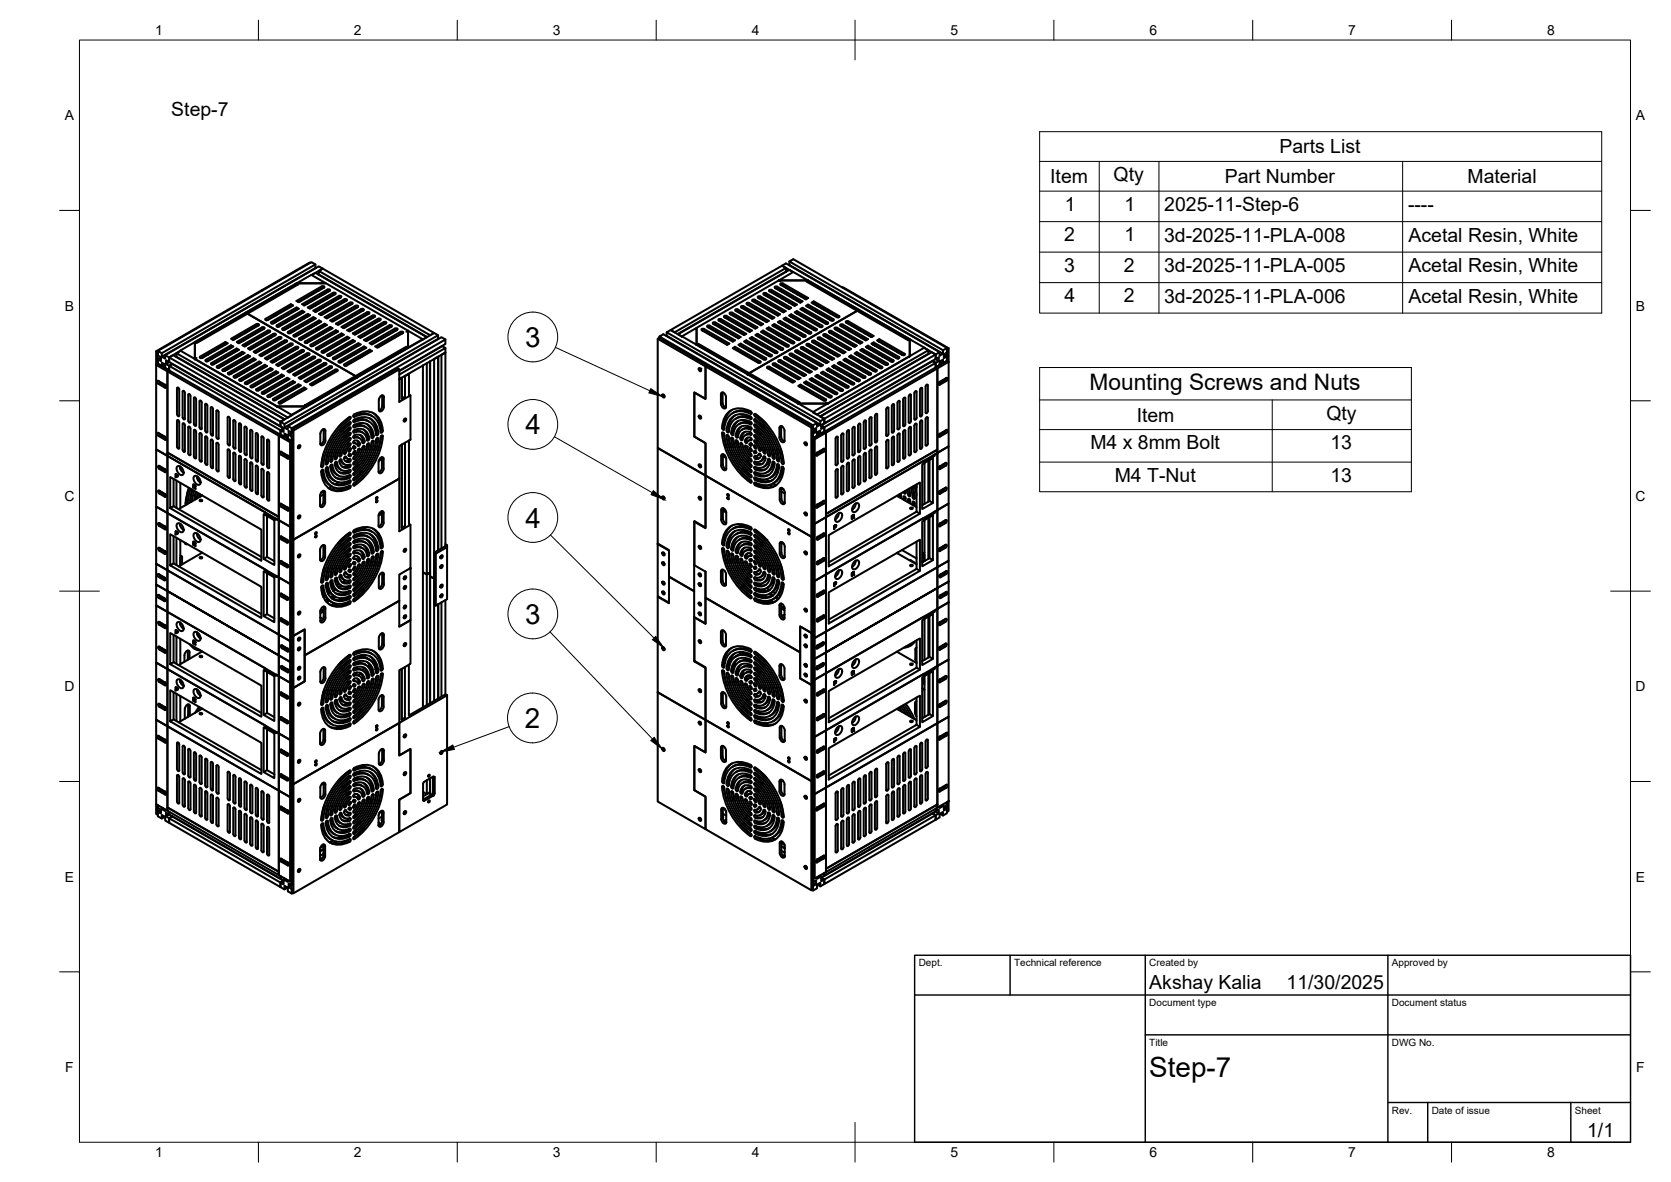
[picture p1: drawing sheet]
<svg xmlns="http://www.w3.org/2000/svg" width="420mm" height="297mm" viewBox="0 0 420 297" stroke-linecap="round" stroke-linejoin="round" font-family="sans-serif">
<defs><g id="words">
<g font-size="7">
<text x="132" y="87.2">3</text>
<text x="132.2" y="109.2">4</text>
<text x="132.2" y="132.6">4</text>
<text x="132" y="156.8">3</text>
<text x="132" y="182.9">2</text>
<text x="289" y="270.6">Step-7</text>
</g>
<text font-size="5.7" x="274" y="97.9">Mounting Screws and Nuts</text>
<g font-size="4.9">
<text x="43.1" y="29.1">Step-7</text>
<text x="321.7" y="38.6">Parts List</text>
<text x="264.1" y="46">Item</text>
<text x="280" y="45.6">Qty</text>
<text x="308" y="46">Part Number</text>
<text x="369" y="46">Material</text>
<text x="267.7" y="52.9">1</text>
<text x="282.7" y="52.9">1</text>
<text x="292.8" y="53.1">2025-11-Step-6</text>
<text x="354" y="53">----</text>
<text x="267.6" y="60.6">2</text>
<text x="282.7" y="60.6">1</text>
<text x="292.7" y="60.7">3d-2025-11-PLA-008</text>
<text x="354.2" y="60.7">Acetal Resin, White</text>
<text x="267.5" y="68.3">3</text>
<text x="282.6" y="68.3">2</text>
<text x="292.7" y="68.4">3d-2025-11-PLA-005</text>
<text x="354.2" y="68.4">Acetal Resin, White</text>
<text x="267.6" y="75.9">4</text>
<text x="282.6" y="75.9">2</text>
<text x="292.7" y="76">3d-2025-11-PLA-006</text>
<text x="354.2" y="76">Acetal Resin, White</text>
<text x="285.8" y="105.9">Item</text>
<text x="333.5" y="105.5">Qty</text>
<text x="274.2" y="112.9">M4 x 8mm Bolt</text>
<text x="334.5" y="112.9">13</text>
<text x="280.3" y="121">M4 T-Nut</text>
<text x="334.5" y="121">13</text>
<text x="289" y="248.5">Akshay Kalia</text>
<text x="323.5" y="248.5">11/30/2025</text>
<text x="399.1" y="285.7">1/1</text>
</g>
<g font-size="3.5">
<text x="39" y="8.8">1</text>
<text x="89" y="8.8">2</text>
<text x="139" y="8.8">3</text>
<text x="189" y="8.8">4</text>
<text x="239" y="8.8">5</text>
<text x="289" y="8.8">6</text>
<text x="339" y="8.8">7</text>
<text x="389" y="8.8">8</text>
<text x="16.3" y="30.2">A</text>
<text x="411.3" y="30.2">A</text>
<text x="16.3" y="78">B</text>
<text x="411.3" y="78">B</text>
<text x="16.2" y="125.9">C</text>
<text x="411.2" y="125.9">C</text>
<text x="16.2" y="173.7">D</text>
<text x="411.2" y="173.7">D</text>
<text x="16.3" y="221.6">E</text>
<text x="411.3" y="221.6">E</text>
<text x="16.4" y="269.4">F</text>
<text x="411.4" y="269.4">F</text>
<text x="39" y="290.8">1</text>
<text x="89" y="290.8">2</text>
<text x="139" y="290.8">3</text>
<text x="189" y="290.8">4</text>
<text x="239" y="290.8">5</text>
<text x="289" y="290.8">6</text>
<text x="339" y="290.8">7</text>
<text x="389" y="290.8">8</text>
</g>
<g font-size="2.5">
<text x="231" y="242.9">Dept.</text>
<text x="255" y="242.9">Technical reference</text>
<text x="289" y="242.9">Created by</text>
<text x="350" y="242.9">Approved by</text>
<text x="289" y="252.8">Document type</text>
<text x="350" y="252.8">Document status</text>
<text x="289" y="262.9">Title</text>
<text x="350" y="262.9">DWG No.</text>
<text x="350" y="279.9">Rev.</text>
<text x="360" y="279.9">Date of issue</text>
<text x="396" y="279.9">Sheet</text>
</g>
</g></defs>
<!-- layer: Visible -->
<g fill="none" stroke="#000" stroke-width=".51">
<path d="M61.8 78.6l12.8-7.4 .4 .2-12.8 7.4zM68.8 79.4v.2M69.1 79.3v.1M69.3 79.1v.2M69.7 78.9v.2M70.5 78.5h.1M71.1 78.1l.1 .1M71.9 79.3l.2 .1M72.5 78.9l.1 .1M72.6 77.3v.1M72.6 78.9v.1M73.1 76.9l.2 .1"/>
<path d="M73.1 76.4l-6.3 3.7M74.5 75.6l6.4-3.6 .7 .1-.1 .2-6.4 3.7zM74.5 77.3l-6.4 3.7 .3 .3 .4-.1M74.5 77.8h.2M74.6 71.2l3.7-2.1 3.7 2.1zM75.5 75.6v.1M75.5 78.8v.2M76 78.1l-6.4 3.7M76 78.6h.1M76.5 75v.2M76.5 76.6v.1M76.5 79.9v.2"/>
<path d="M77.3 74.6v.1M77.3 76.2v.2M77.3 79.4v.2M77.3 74.5v.2M77.3 76.1v.2M77.4 78.9l-6.5 3.8 .3 .2h.4M77.4 79.4l.1 .1M78 74.1h.3M78 66h-.1l-12 6.9 .1 .1-.1-.1-26.6 15.4 .4 .2v2.9l1 .6M78.3 75.6v.1M78.3 77.2v.2M78.4 73.9h.3"/>
<path d="M78.6 75.4v.2M78.8 79.7l-6.5 3.8 .3 .3 .4-.1M79.3 66.4l-1-.5-38.6 22.3v1.1l.8 .5v.9l-.8-.4M79.3 67.4v-1l-38.6 22.4-1-.6M79.3 76.6v.2M79.3 78.3v.1M79.4 67.4l-38.7 22.2v-.8M79.4 76.6v.2M79.4 78.2v.2M79.9 73l.2 .1M80.2 68.1l1-.6 28 16.2-1 .6-28-16.2v.9l27.2 15.7M80.2 69h-.1"/>
<path d="M80.2 76.1v.2M80.2 77.8v.1M80.8 74.1h.3M81.2 75.6v.1M81.2 77.2v.2M81.2 78.8v.2M81.3 73.9h.1M81.3 72.4h-.4l-5.9 3.5M81.4 73.8h-.1M81.6 79.7l6.4-3.7 .7 .1-6.5 3.9zM81.7 73.6v.2M82.1 75l.1 .1"/>
<path d="M82.3 73.3l-5.9 3.4M82.7 73.2h-.4M82.9 73.1v-.3h-.6l-6.3 3.6 .5 .4 6.4-3.7M83.5 75.8l.2 .1M83.8 73.6l-6.4 3.7 .6 .3 6.4-3.8-.3-.3-.3 .1M83.8 74.1l-6 3.4M84.1 74l-.3 .1M84.9 76.7l.2 .1M84.9 75v.2M85.2 74.4l-6.4 3.7 .6 .3 6.3-3.7M85.2 74.4h.5v.3M85.3 74.8l.1 .1"/>
<path d="M85.6 74.8l-.4 .1-6 3.4M86.3 77.5l.2 .1M86.6 75.2l-6.4 3.7 .6 .3 6.5-3.8-.3-.2h-.4M86.6 75.7l-6 3.4M87 75.6l-.4 .1M87.8 78.3l.1 .1M88.4 76.5h-.4l-5.9 3.5M89.2 79.1l.1 .1M89.4 77.4l-5.9 3.4M89.8 77.3h-.4M90 77.2v-.4h-.6l-6.4 3.7 .6 .3 6.4-3.6M90.6 79.9l.1 .1"/>
<path d="M91.2 78.1l-.4 .1-5.9 3.4M92.2 78.5l-6.3 3.7 .5 .3 6.4-3.7M92.2 79l-5.9 3.4M92.3 78.5h.5v.3M92.6 78.9l-.3 .1M93.7 79.3l-6.4 3.7 .6 .3 6.4-3.8-.3-.3-.3 .1M94 79.7l-.3 .1-6 3.4M182 79.5l.7-.1 6.4 3.7-.6 .3-6.4-3.7zM182.3 79.8l.4 .1 5.9 3.4M183.4 78.7l.7-.1 6.4 3.7-.6 .3-6.4-3.7zM183.7 79l.4 .1 5.9 3.4M184.9 77.9l.6-.1 6.4 3.6-.6 .4-6.3-3.7z"/>
<path d="M185.1 78.2h.4l6 3.5M186.3 77.1l.6-.2 6.4 3.7-.6 .3-6.3-3.6zM186.6 77.4h.3l6 3.5M187.2 79.2l-.2 .1M187.8 76.4v-.3h.6l6.3 3.7-.6 .3-6.3-3.6M188 76.6h.4l5.9 3.5M188.6 78.4l-.2 .1M189.1 75.4l.7-.1 6.3 3.7-.5 .3-6.4-3.7zM189.4 75.7l.4 .1 5.9 3.4M190 77.6l-.1 .1M190.5 74.6l.7-.1 6.3 3.7-.5 .3-6.4-3.7zM190.8 74.9l.4 .1 5.9 3.4"/>
<path d="M191.4 76.8h-.1M191.9 73.8l.7-.1 6.3 3.7-.5 .3-6.4-3.7zM192.2 74.1l.4 .1 5.9 3.4M192.6 74.1l-.1 .2M192.6 74.1l-.1 .1M192.8 76h-.1M193 74.4l-.1 .1M193.3 73l.7-.1 6.4 3.6-.6 .4-6.3-3.7zM193.6 73.3l.4 .1 5.9 3.4M194.2 75.1l-.1 .1M194.8 72.1l.6-.1 6.4 3.7-.6 .4-6.3-3.7zM195 72.5h.4l5.9 3.4"/>
<path d="M195.7 74.3l-.2 .1M195.8 70.5h7.4l12.8 7.4-28 16.2M195.8 70.5l-20.6 11.9v4.2M195.8 70.5l3.7-2.1 3.7 2.1zM195.8 70.5l.4 .2M196.2 73v.2M196.3 71.5v-.3h.5l6.4 3.7-.6 .3-6.3-3.6M196.4 73.1h.1M196.5 71.7h.3l6 3.4M196.6 73.4h.3M196.6 74.9v.1M196.6 76.5v.2"/>
<path d="M196.6 78.1v.2M197.5 79.8l-.5 .3 6.4 3.7 .6-.1-.1-.2-6.4-3.7-.1 .6M197.6 67.3v.9l-27.2 15.8M197.6 68.2l.1 .1M197.6 75.4v.2M197.6 77.1v.1M197.8 72.3l-.1 .1M198.4 75.9v.2M198.4 77.5v.2M198.5 65.7v.9l38.6 22.3-.8 .5v-.9M198.5 66.6h-.1M198.5 75.9v.2"/>
<path d="M198.5 77.6h.1M198.8 79.6l.1-.6 6.5 3.8-.2 .2h-.4M198.9 79l-.5 .3 6.3 3.7M198.9 79.5l6.2 3.5M199 73.1h.3M199.2 74.7v.2M199.4 73.4h.3M199.5 73.4h.1M199.5 74.9v.1M199.5 76.5v.2M199.5 79.8v.1M200.4 78.2l-.6 .3 6.4 3.7 .6-.1-.1-.3-6.3-3.6-.2 .5"/>
<path d="M200.4 78.7l6.2 3.5M200.5 73.8v.2M200.5 75.4v.2M200.5 78.7v.2M200.5 73.9v.1M200.5 75.5v.2M201.3 74.3v.2M201.3 79.2v.2M201.8 77.4l-.6 .3 6.4 3.6 .6-.1-.1-.2-6.3-3.6-.2 .5M201.8 77.8l6.2 3.6M202.3 74.9v.1M202.3 78.1v.2"/>
<path d="M202.3 79.8v.1h.1M202.7 70.7l.5-.2 12.8 7.4-.5 .2zM203.2 76.5l-.6 .4 6.4 3.6 .7-.1-.1-.2-6.4-3.7-.1 .6M203.2 77l6.2 3.6M204.5 76.3l.1-.6 6.5 3.8-.3 .3-.4-.1M204.6 75.7l-.6 .4 6.4 3.6M204.6 76.2l6.2 3.6M205.3 78.2l-.2 .1M205.4 79.9v.2M205.4 76.7v.1M205.8 78.6h-.1M206.7 77.4l-.2 .1"/>
<path d="M207.3 77.7l-.2 .1M208.3 78.3v.2M208.3 80v.1M208.7 78.6v.1M209 78.7v.2M211.8 72.2h.1l26.6 15.3M215.5 78.1l.5-.2 12.7 7.3-.4 .3zM39.3 88.3v3.4l30.8 17.8 .4-.3M39.3 91.7l.4-.3 2.8 1.7-.4 .2v21.3l-2.8-1.7zM40 95.8l.3 .4M40.3 96.2l1.5 .9M40.5 89.9l-.8 .4v1.1l1 .6"/>
<path d="M40.7 96.2v.3M41.5 91.6l-.8 .4v-.9l.8 .5v.9l1 .6v-1.2v1.2l28 16.1M41.5 91.6v.9M41.5 96.7v.2M41.5 91.6l-.8 .4M41.5 89.2l1 .6M41.5 92.5l1 .6M41.5 96.7l.3 .3-.1 .5-1.9-1-.2-.4v-.4h.2l1.7 1v.3M41.7 91.5l.8 .4 .8-.4-.8 .4 28 16.2v1.1M42.5 89.8l1-.6 28 16.2-1 .6zM42.5 93.1l-.4 .2v20.4M44.4 88.8v.8l27.2 15.8"/>
<path d="M44.4 89.6l-.1 .1M44.6 97.4l.3 .1 .2 .4v6.5l-.2 .2-.4-.5zM45.3 88.2l3.7-2.2v4.3M45.3 88.1l3.7 2.1M45.3 88.2l-2.8 1.6v1.2l-.8-.5v1l.9-.5M45.3 88.2l-.9 .6 28 16.1 .9-.6M45.9 98.4v6.5M45.9 98.4l.3-.2 .3 .5M46.5 98.7v6.5M47.4 99.1l.4 .1 .1 .3v6.6l-.1 .1-.5-.5zM49 90.3v-4.3l12.8-7.4 28 16.1-12.8 7.5M49 86l12.8-7.4 .4 .2-12.8 7.4z"/>
<path d="M49 90.2l20.7 11.9 7.3 .1M49 90.2v.1M49.4 90l-.4 .2 20.5 11.9M50.3 89.6v.3h.6l6.3-3.6-.5-.4v.5l-6.2 3.6M51.2 89.6l-.2 .3M52.2 90.7l-.2 .1M52.6 88.8l-.4 .4 .3-.4M53.2 91.3v.3h.5l6.4-3.7-.6-.3v.5l-6.2 3.5M53.8 89.7l-.6 .5M54.1 87.9v.2M54.7 87.6l.1 .1M54.9 92.4v.1"/>
<path d="M54.9 92.4h.1M55.6 88.8l-.6 .2M55.6 91.9l.1 .1M55.7 90.3h.2M55.8 87.1l-.4 .1M55.8 88.5l.3 .1M55.9 90.2l.1 .1M56 92.9v.3h.5M56 91.7l-.1 .2M56.3 91.5l.1 .2M56.4 93.1v.1M56.5 93.2l6.4-3.7-.6-.3v.5l-6.1 3.6"/>
<path d="M56.6 88.1h.3M56.7 86.6h-.4M56.7 86.4l.1 .1M56.7 85.9l-6.4 3.7M56.8 89.8l-.2-.1 .1 .1M56.9 91.2l.1 .1M57 92.8v.1M57.1 92.7v.1M57.1 92.7v.2M57.2 91l-.1 .2M57.4 93.7v.3h.5M57.4 89.3l.1 .1"/>
<path d="M57.5 90.8l.1 .2M57.6 92.4v.2M57.6 87.5l.2 .1zM57.7 94v.1M57.9 89l.1 .1M58 94l6.3-3.6-.5-.4v.5l-6.2 3.6M58.1 86.8l-6.4 3.6-.1 .2 .7 .2 6.4-3.7-.6-.3v.5l-6.2 3.5M58.1 87.3h.1M58.1 88.9l.1 .1M58.1 90.5v.1M58.2 92.1v.2M58.3 92l-.1 .2"/>
<path d="M58.3 90.4l-.1 .2M58.4 93.6l-.1 .2M58.6 85.3l.1 .1M58.7 90.2v.1M58.7 91.8l.1 .1M58.8 88.5v.1M58.8 94.5v.3h.6M59 93.2l-.1 .3 .1-.2M59.2 88.3v.1M59.3 89.8v.2M59.4 91.4l-.1 .2M59.4 94.9l6.3-3.7-.5-.3v.4l-6.2 3.6"/>
<path d="M59.4 88.1l.1 .2M59.4 84.8l.2 .1M59.4 91.4v.1M59.4 84.8l.1 .1M59.5 89.7l-.1 .2M59.5 85.9l6.4-3.6 .6 .1-.1 .2-6.3 3.7zM59.5 88.1h.1M59.5 87.6l-6.4 3.7M59.5 94.6l-.1 .2M59.6 92.9l-.1 .2M59.8 89.5l.1 .1M59.9 91.1v.1"/>
<path d="M59.9 91.2v.1M60.1 84.4l.1 .1M60.2 94.2l-.1 .2M60.2 92.6l-.1 .2M60.2 84.4l.1 .1M60.2 92.5v.2M60.4 89.2v.1M60.5 90.8v.1M60.6 85.8v.1M60.6 90.7v.2M60.6 95.6l-.1 .1M60.6 89.1l-.1 .2"/>
<path d="M60.8 92.2l-.1 .2M60.8 93.8l-.1 .2M60.9 88.4l-6.3 3.7-.1 .2 .6 .1 6.4-3.7-.6-.3v.5l-6.2 3.6M60.9 88.9l.2 .1M61 88.9v.1M61 85.6l.1 .1M61 90.5v.1M61 90.6h.1M61.2 85.4l.1 .2M61.4 91.9l-.1 .2M61.4 83.7h.3M61.4 91.9v.1"/>
<path d="M61.5 93.5l-.1 .2M61.5 86.9l.1 .1M61.6 90.1v.2M61.6 96.1v.4h.6l6.4-3.7-.6-.3v.5l-6.2 3.5M61.7 90.1v.1M61.8 86.7l.1 .2M61.9 96.5h.1M62 91.6l-.1 .1M62.2 89.8v.1M62.2 89.9v.1M62.2 83.2l-.2 .3M62.3 87.6l6.4-3.7 .7 .1-.1 .2-6.4 3.7z"/>
<path d="M62.3 89.7l.2 .1M62.3 89.2l-6.3 3.7M62.4 96.2v.2M63.8 90l-6.4 3.7M63.8 90.5l.1 .1M64.5 81.5l-6.4 3.6 .6 .4 6.3-3.7M64.5 81.9l-6 3.5M64.5 81.5h.5v.3M64.5 97.8v.3h.5M64.9 81.9h-.4M65 98.1l6.4-3.7-.6-.3v.5l-6.2 3.6M65.2 89.2l6.4-3.7 .6 .1-.1 .3-6.4 3.6z"/>
<path d="M65.2 91.3l.1 .1M65.2 90.9l-6.4 3.6M65.9 82.8l-6 3.4M66.3 82.7h-.4M66.6 91.7l-6.4 3.6-.1 .3 .7 .1 6.3-3.7-.5-.3v.4l-6.2 3.6M66.6 92.1l.1 .1M66.8 80.1v.3h.5M67.3 83.7v-.1l-6 3.4M67.3 85.2v.2M67.3 86.9v.1M67.3 88.5v.2M67.3 90.1v.2"/>
<path d="M67.3 93.4v.1M67.3 95v.2M67.3 83.1l-6.4 3.7 .6 .3 6.4-3.7M67.3 99.4v.3h.6M67.3 83.1h.6v.3M67.3 80.4l6.4-3.6-.6-.4v.5l-6.1 3.6M67.7 83.5l-.4 .1M67.9 99.7l6.3-3.6-.5-.4v.5l-6.2 3.6M68 90.9l6.4-3.7 .6 .1-.1 .2-6.3 3.7zM68 93l.1 .1M68 92.5l-6.4 3.6M68.1 84.8v.1"/>
<path d="M68.1 86.4v.2M68.1 88v.2M68.1 89.7v.1M68.1 93v.1M68.1 94.6v.1M68.1 84.7v.2M68.1 86.4v.1M68.1 89.6v.2M68.1 94.5v.2M68.7 81.3l6.4-3.7-.6-.3v.5l-6.1 3.5M68.8 81.1v.1M69.1 84.3l-.4 .1-5.9 3.4"/>
<path d="M69.1 80.9v.2M69.1 85.8v.1M69.1 87.4v.2M69.1 89.1v.1M69.1 90.7v.2M69.1 94v.1M69.3 80.8v.1M69.3 85.7v.1M69.3 87.3v.2M69.3 88.9v.2M69.3 90.6v.1M69.3 93.8v.2"/>
<path d="M69.4 93.3l-6.3 3.7-.1 .2 .6 .1 6.4-3.7-.6-.3v.5l-6.2 3.6M69.4 93.8l.2 .1M69.6 81.8v.3h.6l6.3-3.7-.5-.3v.5l-6.2 3.5M69.7 80.5v.2M69.7 85.4v.2M69.7 87.1v.1M69.7 88.7v.2M69.7 90.3v.2M70.1 84.7l-6.3 3.7 .5 .3 6.4-3.6M70.1 85.2l-5.9 3.5M70.1 84.7h.6v.3M70.5 85.1l-.4 .1"/>
<path d="M70.8 92.5l6.4-3.7 .7 .1-.1 .2-6.4 3.7zM70.8 94.6l.2 .1M70.8 94.1l-6.3 3.7M71.6 82.9l6.4-3.7-.6-.3v.5l-6.2 3.6M71.9 86h-.3l-6 3.5M72 80.9v.1M72.2 94.9l-6.3 3.7-.1 .2 .6 .1 6.4-3.6-.6-.4v.5l-6.2 3.6M72.2 95.4l.2 .1M72.4 82.3v.1M72.6 80.5v.2M72.9 82l.1 .1M72.9 86.3l-6.3 3.7 .5 .4 6.4-3.7"/>
<path d="M72.9 86.9l-5.9 3.4M73 86.3h.5v.4M73 83.7l6.4-3.7-.6-.3v.5l-6.2 3.6M73.2 83.4l.2 .1M73.3 86.8h-.3M73.7 94.1l6.3-3.7 .7 .1-.1 .2-6.4 3.7zM73.7 96.2l.1 .1M73.7 95.7l-6.4 3.7M73.8 83.1l.1 .1M73.9 84.2v.3h.5M74.4 87.7l-6 3.4M74.4 84.5l6.4-3.7-.6-.3v.5l-6.2 3.6"/>
<path d="M74.6 81v.1M74.7 80.9l.2 .1M74.7 87.6l-.3 .1M75.1 96.6l-6.4 3.6-.1 .2 .7 .2 6.3-3.7-.5-.3v.5l-6.2 3.5M75.1 97.1h.1M75.1 82.3v.2M75.3 85v.3h.5M75.3 80.6l.2 .1M75.5 80.5v.1M75.8 88l-6.4 3.7 .6 .3 6.3-3.7M75.8 88.5l-6 3.4M75.8 88h.5v.3"/>
<path d="M75.8 85.4l6.4-3.7-.6-.3v.4l-6.2 3.6M76.2 81.7l.1 .1M76.2 88.4l-.4 .1M76.5 95.7l6.4-3.6 .6 .1-.1 .2-6.4 3.7zM76.5 97.9h.1M76.5 97.4l-6.4 3.7M76.7 81.4l.2 .1M77.3 81.1v.1M77.6 82.5l.1 .1M77.6 89.2l-.4 .1-6 3.4M78.1 86.6v.4h.6M78.1 82.2l.2 .1"/>
<path d="M78.1 92v.2M78.3 80.5v.1M78.3 82.1v.2M78.6 89.6l-6.4 3.7 .6 .3 6.4-3.7M78.6 90.1l-5.9 3.4M78.6 89.6h.6v.3M78.7 87l6.3-3.7-.5-.3v.5l-6.2 3.5M78.7 91.7v.1M78.8 80.2l.1 .1M79 83.4h.1M79 90.1h-.4M79.3 81.5v.2"/>
<path d="M79.4 81.5v.2M79.5 83l.2 .1M80 90.9l-5.9 3.5M80.1 87.8l6.3-3.7-.5-.3v.5l-6.2 3.5M80.2 81.1v.1M80.2 82.7v.2M80.2 81l.1 .1M80.2 80.5l-6.3 3.7M80.4 84.2l.1 .1M80.4 90.9h-.4M80.6 92.3v.1M80.6 93.9v.2"/>
<path d="M80.6 95.5v.2M80.9 88.3v.3h.6M81 83.8l.1 .1M81.2 82.1v.2M81.2 83.7v.2M81.4 91.3l-6.3 3.6 .5 .4 6.4-3.7M81.4 91.7l-5.9 3.5M81.5 91.3h.5v.3M81.5 88.6l6.4-3.7-.6-.3v.5l-6.2 3.6M81.6 81.8l.2 .1M81.6 81.4l-6.3 3.6M81.8 85l.2 .1"/>
<path d="M81.8 91.7h-.3M82.4 84.7h.1M82.8 92.6l-5.9 3.4M82.9 89.4l6.4-3.6-.6-.4v.5l-6.2 3.6M83 82.2l-6.3 3.6-.1 .3 .6 .1 6.4-3.7-.6-.3v.4l-6.1 3.6M83 82.6l.2 .1M83.2 85.8l.2 .1M83.2 92.5h-.3M83.8 89.9v.3h.5M83.8 85.5l.1 .1M84.3 90.2l6.4-3.6-.6-.4v.5l-6.2 3.6M84.5 81.4l6.3-3.7 .7 .1-.1 .2-6.4 3.7z"/>
<path d="M84.5 83.5l.1 .1M84.5 83l-6.4 3.6M84.6 86.6l.2 .1M84.7 93.3l-.4 .1-6 3.4M84.8 93.2v-.3h-.5l-6.4 3.7 .6 .3 6.3-3.7M85.2 86.3l.1 .1M85.7 91.1l6.4-3.7-.6-.3v.5l-6.2 3.5M85.9 83.8l-6.5 3.8 .3 .2h.4M85.9 84.3l.1 .1M86.1 87.4l.1 .1M86.6 91.6v.3h.6M86.6 87.1l.2 .1"/>
<path d="M87.1 91.9l6.4-3.7-.6-.3v.5l-6.1 3.5M87.3 85.1l.1 .1M87.3 84.6l-6.4 3.7M87.5 88.3h.1M88 87.9l.2 .1M88.7 85.4l-6.5 3.8 .3 .3 .4-.1M88.7 85.9l.1 .1M88.9 89.1l.1 .1M89.5 88.7l.1 .1M90.1 86.7l.2 .1M90.1 86.2l-6.3 3.7M90.3 89.9l.1 .1"/>
<path d="M90.9 89.6h.1M91.5 85.4l6.4-3.6 .7 .1-.1 .2-6.4 3.7zM91.5 87.1l-6.4 3.7 .3 .3 .3-.1M91.5 87.6h.2M92 80.8h.1M92.9 87.9l-6.3 3.7M92.9 88.4h.2M93.4 81.6h.2M94.8 82.4l.2 .1M95.1 80.1l-6.4 3.7 .6 .3 6.3-3.7M95.1 80.6l-6 3.4M95.1 80.1h.5v.3"/>
<path d="M95.5 80.6h-.4M96.1 99.3v.2M96.1 99.6v2.6l-.4 .7-.4 .3M96.2 83.2l.2 .1M96.5 99.8v2.4M96.5 99.8l-.2-.4a1.09 1.09 0 0 0-1.1 1.1l.1 2.5 .1 .4a1.08 1.08 0 0 0 1.1-1.2M96.9 81.4h-.4l-5.9 3.5M97.1 81.2v-.3h-.6l-6.4 3.7 .6 .3 6.3-3.6M97.6 84l.2 .1M98.3 82.2h-.4l-6 3.5M98.9 83.3l-.1 .1M99.1 84.8l.1 .1"/>
<path d="M99.7 83h-.4l-5.9 3.5M99.9 82.9v-.3h-.6l-6.4 3.6 .6 .4 6.4-3.7M100.4 93.2l11.6-6.7v-1.2l-38.6 22.3v1.2l-.8-.5v1M100.4 94.1l11.6-6.7v1.2l-11.6 6.7M100.4 95.4l.6-.4v5.2M100.4 92.8v8.2l2.8-1.6-.4-.3v-5.1l-1 .5M100.7 83.4l-6.3 3.7 .5 .3 6.4-3.7M100.7 83.9l-5.9 3.4M100.7 83.4h.6v.3M100.9 95h.1M101 94.9v5.2M101.1 83.8l-.4 .1"/>
<path d="M101.7 94.5l.1 5.2-.8 .5M102.6 83.1v4.4M102.6 87.4l-12.8 7.5M102.6 83.1l-20.6-11.9h-7.4l-12.8 7.4 28 16.1M102.6 87.4l-12.8 7.3-.4-.2 12.8-7.4 .4 .4M102.6 83.1l-.4 .3M102.7 93.9l.1 .1M103.2 99.4v11.1l-2.8 1.6v8.2l-26.6 15.3-.4-.2v-27.5M106.3 91.9v.1M106.3 85.3l1-.6-28-16.1-.9 .5 2.8-1.6-1-.6-38.7 22.3v.9l-.8-.5M106.3 85.4l-3.7 2.1M106.3 85.2l-3.7-2.1v4.3"/>
<path d="M106.3 91.8v52l1 .6M108.1 90.8v53.1l-.8 .5v-53.1M108.2 90.8v54.1l1 .5v-55.2l1-.6v48.7M110.2 84.3l-1-.6-38.7 22.3v1.1l.8 .5v.9l-.8-.4 .8-.4-28-16.3M110.2 85.2v-.9l-38.7 22.3-1-.6v1.1l-28-16.1v-1.2M110.2 85.2l-38.7 22.2v-.8M110.2 89.6v48.7M111.2 86.9v.1M111.2 87l-10.8 6.2M111.2 87l.8 .4M112 85.3l-1-.6-38.6 22.3v.9l-.9-.5M165.4 85.1l.4-.2 12 6.9-.4 .3v8.2l-2.8-1.7v11.1l2.8 1.7v8.1l-12-6.9z"/>
<path d="M165.4 85.1l38.6 22.3 .4-.2v27.4l-.4 .3-26.6-15.4v-8.1l-2.8-1.7v-11.1l2.8 1.7v-8.2l.4-.3 26.6 15.4M165.8 84.6v.3M166.5 99.2l.5 .1 .1 .5-.5-.1zM166.9 99.3l.2 .2M167.6 83.5v.9l38.7 22.3-.9 .5v-.9M167.6 84.4h.1M168.6 82.9l28-16.1 1 .5-28 16.2zM175.2 86.7v-4.3l-3.7 2.2-2.9-1.7-1 .6 38.7 22.3v.9M175.2 86.6l-4.7-2.6 28-16.2 .9 .6-2.8-1.6 1-.6 38.7 22.3-1 .6M175.2 86.7l12.8 7.3 27.9-16.1 12.8 7.3v4.4l3.7-2.2M175.2 86.6l12.7 7.5M175.2 86.7l.4-.3 12.8 7.4-.5 .3"/>
<path d="M175.7 92.5l.5 .2 .1 .5-.5-.1zM176.1 92.6l.2 .3M176.4 82.8l.6-.1 6.4 3.6-.6 .4-6.3-3.7zM176.7 83.1l.3 .1 6 3.4M177.8 81.9l.6-.1 6.4 3.7-.6 .3-6.3-3.6zM178.1 82.3h.3l6 3.5M178.7 84.1l-.2 .1M179.3 81.3v-.3h.6l6.3 3.7-.5 .3-6.4-3.6M179.5 81.5h.4l5.9 3.4M180.1 83.3l-.1 .1M180.6 80.3l.7-.1 6.3 3.7-.5 .3-6.4-3.7zM180.9 80.6l.4 .1 5.9 3.4"/>
<path d="M181.5 82.5l-.1 .1M181.7 98.8v2.4M181.7 98.6v.2M182.9 81.7l-.1 .1M184.3 80.8l-.1 .1M184.8 87.2l-.6 .3 6.4 3.6 .7-.1-.1-.2-6.4-3.6-.1 .5M184.8 87.6l6.2 3.6M185.8 80l-.2 .1M186.2 86.3l-.5 .4 6.3 3.6 .7-.1-.1-.2-6.4-3.7-.1 .6M186.2 86.8l6.2 3.6M186.9 88.8l-.2 .1M187.5 89.2h-.2"/>
<path d="M187.6 85.5l-.5 .3 6.4 3.7 .6-.1-.1-.2-6.4-3.7-.1 .6M187.6 86l6.2 3.6M187.9 94.1l12.8 7.3M188.3 88l-.1 .1M188.9 88.4h-.2M189.1 84.7l-.6 .3 6.4 3.7 .6-.1-.1-.2-6.3-3.7v.5l-.2 .1M189.1 85.2l6.1 3.6M189.7 87.2l-.1 .1M190.3 87.5l-.2 .1M190.3 84.5l.2-.6 6.4 3.8-.2 .2h-.4M190.5 83.9l-.6 .3 6.4 3.7M190.5 84.4l6.2 3.6"/>
<path d="M191.1 86.4l-.1 .1M191.7 86.7l-.1 .1M191.9 83.1l-.6 .3 6.4 3.7 .7-.1-.1-.3-6.4-3.6-.2 .5M191.9 83.6l6.2 3.5M192.5 85.6h-.1M192.8 92.3l.7-.1 6.4 3.6-.6 .4-6.4-3.7zM193.1 85.9l-.1 .1M193.1 92.6l.4 .1 5.9 3.4M193.3 82.3l-.6 .3 6.4 3.6 .7-.1-.1-.2-6.4-3.6-.2 .5M193.3 82.7l6.2 3.6M194 84.8h-.2M194.4 91.7v-.4h.5l6.4 3.7-.6 .3-6.4-3.6"/>
<path d="M194.5 85.1l-.1 .1M194.5 91.8h.4l6 3.5M194.7 81.4l-.6 .4 6.4 3.6 .7-.1-.1-.2-6.4-3.7-.1 .6M194.7 81.9l6.2 3.6M195.4 83.9l-.2 .1M195.8 90.9v-.4h.5l6.4 3.7-.6 .3-6.4-3.6M195.9 84.3l-.1 .1M196 91h.3l6 3.5M196 81.2l.1-.6 6.5 3.8-.3 .3-.4-.1M196.1 80.6l-.5 .3 6.3 3.7M196.1 81.1l6.2 3.6M196.6 81.4v.2"/>
<path d="M196.6 83v.2l.2-.1M197.2 91.5v.2M197.2 93.2v.1M197.2 94.8v.2M197.2 90v-.3h.6l6.3 3.7-.6 .3-6.3-3.6M197.4 83.4l-.2 .1M197.4 90.1l.4 .1 5.9 3.4M197.5 80.3l6.2 3.6M197.6 80.4v.1M197.6 82v.1M198.2 82.3l-.1 .1M198.4 80.8v.2"/>
<path d="M198.5 80.8v.2M198.5 89l.6-.1 6.4 3.7-.5 .3-6.4-3.7zM198.8 89.3l.3 .1 6 3.4M198.8 82.6l-.2 .1M199 91v.1M199.5 81.4v.2l.1-.1M199.6 91.3v.1M200 88.4v-.3h.6l6.3 3.7-.5 .3-6.4-3.7M200.2 81.8l-.2 .1M200.2 88.5l.4 .1 5.9 3.4M200.3 88.5v.1M200.5 80.4v.1"/>
<path d="M201 80.7l-.1 .1M201.3 96.7l6.3 3.6 .1 .2-.6 .2-6.4-3.7 .6-.3-.2 .5M201.3 97.1l6.2 3.6M201.3 87.4l.7-.1 6.3 3.6-.5 .4-6.4-3.7zM201.6 81l-.1 .1M201.6 87.7h.4l5.9 3.5M202.7 95.8l6.4 3.7 .1 .2-.7 .2-6.4-3.7 .6-.4-.2 .6M202.7 96.3l6.2 3.6M202.7 86.6l.7-.1 6.4 3.6-.6 .4-6.4-3.7zM202.9 81.7v.2M203 80.2l-.1 .1M203 86.9h.4l5.9 3.5"/>
<path d="M203.3 80.3v.2M204 82.4l-.1 .1M204.1 95l6.4 3.7 .1 .2-.7 .1-6.4-3.7 .6-.3-.1 .6M204.1 95.5l6.2 3.6M204.3 85.9v-.3h.5l6.4 3.7-.6 .3-6.4-3.6M204.4 86.1h.4l6 3.5M204.6 82.7l-.2 .1M205 81.3l-.1 .1M205.5 94.2l6.4 3.7 .1 .2-.7 .1-6.3-3.7 .5-.3-.1 .6M205.5 94.7l6.2 3.6M205.5 81.6v.1M205.6 84.9l.6-.1 6.4 3.7-.6 .3-6.3-3.7z"/>
<path d="M205.9 85.3h.3l6 3.4M206 80.3v.1M206.8 94l.1-.6-.5 .3 6.3 3.7M206.9 93.4l6.5 3.8-.3 .2h-.3M206.9 93.9l6.2 3.6M207.1 84.3v-.3h.5l6.4 3.7-.6 .3-6.3-3.7M207.3 84.4l.3 .1 6 3.4M208.3 84.8v.2M208.3 86.5v.1M208.3 88.1v.2M208.3 89.8v.1M208.3 93.1v.1"/>
<path d="M208.3 92.6l6.4 3.7 .1 .2-.7 .1-6.3-3.7 .5-.3-.1 .5M208.3 93.1l6.2 3.5M208.4 83.3l.7-.1 6.3 3.7-.5 .3-6.4-3.7zM208.7 80.2v.2M208.7 85.1v.2M208.7 86.7v.2M208.7 88.4v.1M208.7 90v.2M208.7 93.2v.2M208.7 83.6l.4 .1 5.9 3.4M209 80.4v.1M209.7 84v.2"/>
<path d="M209.7 85.7v.1M209.7 87.3v.2M209.7 88.9v.2M209.7 92.3v.1M209.7 93.8v.2M209.8 91.8l6.3 3.6 .1 .2-.6 .2-6.4-3.7 .6-.3-.2 .5M209.8 84.1v.2M209.8 85.7v.2M209.8 87.3v.2M209.8 89v.1M209.8 92.4v-.1l6.1 3.5M209.8 93.9v.2"/>
<path d="M209.9 82.7v-.3h.6l6.3 3.6-.5 .4-6.4-3.7M210.1 82.8l.4 .1 5.9 3.4M210.5 82.9v.2M210.5 84.5v.2M210.5 86.2v.1M210.5 87.8v.2M210.5 89.4v.2M210.5 92.7v.2M210.5 94.3v.2M211.2 90.9l6.3 3.7 .1 .2-.6 .1-6.4-3.6 .6-.4-.2 .6M211.2 91.4l6.2 3.6M211.3 81.9v-.4h.6l6.3 3.7-.5 .4-6.4-3.7"/>
<path d="M211.5 91.7v.1M211.5 93.2v.2M211.5 94.9v.1M211.5 82h.4l5.9 3.5M212.4 90.7l.2-.6-.6 .4 6.4 3.6M212.6 90.1l6.5 3.8-.3 .3-.4-.1M212.6 90.6l6.2 3.6M212.8 81.1v-.4h.5l6.4 3.7-.6 .3-6.4-3.6M212.9 81.2h.4l5.9 3.5M214 89.3l6.4 3.7 .1 .2-.7 .1-6.4-3.7 .6-.3-.1 .6M214 89.8l6.2 3.6M215.3 89.1l.1-.6-.5 .3 6.3 3.7"/>
<path d="M215.4 88.5l6.5 3.8-.3 .2h-.4M215.4 89l6.2 3.5M215.4 95.5v.2M215.6 82.6l.8 .4M215.6 89.1v.1M215.6 89.2v.1M215.9 95.8h.1M215.9 90.9v.1M216 86l-.1 .2M216.1 89.4v.1M216.2 89.4v.1M216.2 89.5v.1"/>
<path d="M216.3 86.2l-.1 .1M216.4 92.8v.2M216.4 91.2l.1 .2M216.5 91.2v.2M216.6 84.7l-.1 .2M216.8 89.8v.1M216.8 84.9l-.1 .1M216.8 88.3l6.2 3.4M216.8 87.7l6.4 3.6 .1 .3-.7 .1-6.3-3.7 .5-.3-.1 .6M217 93.2l.1 .2M217 91.5l.1 .2M217.2 88.4l.1 .2"/>
<path d="M217.2 85.1l-.1 .1M217.2 94.9l.1 .1M217.2 90l.1 .2M217.3 90.1h.1M217.3 90.1l.1 .1M217.4 88.5v.1M217.6 83.7l-.2 .1M217.6 91.9l.1 .1M217.6 91.9l.1 .2M217.6 83.7l-.1 .1M217.7 93.5v.2M217.9 90.4v.2"/>
<path d="M218 88.8l-.1 .1M218.2 92.2l.1 .2M218.2 86.9l6.4 3.6 .1 .3-.7 .1-6.3-3.7 .5-.3-.1 .5M218.2 87.3l6.2 3.6M218.3 93.9l.1 .2M218.3 84.1h.1M218.4 84.1l-.2 .1M218.4 89l.1 .2M218.4 90.7v.1M218.4 87.4l-.1 .1M218.5 90.7v.1M218.5 90.8v.1"/>
<path d="M218.5 89.1v.2M218.6 87.6v.1M218.8 92.6l.1 .1M218.9 92.6v.2M219 87.8v.1M219.1 91.2h.1M219.1 91.1v.1M219.1 89.5v.1M219.2 84.6l-.2 .1M219.5 92.9v.2M219.5 89.7l.1 .2M219.5 86.6l.2-.6-.6 .4 6.4 3.7"/>
<path d="M219.5 91.3l.1 .2M219.6 91.4h.1M219.6 91.4v.2M219.7 86l6.4 3.8-.2 .3-.4-.1M219.7 86.5l6.1 3.6M219.7 88.2l-.1 .1M219.7 89.8v.1M219.9 88.3l-.1 .1M220 86.9l.2-.1-.2 .1M220.1 93.3v.1M220.2 91.7v.2M220.3 90.1l-.1 .2"/>
<path d="M220.4 88.5l-.1 .2M220.6 90.3l.1 .3M220.7 92l.1 .2M220.8 92.1v.1M220.9 90.5l-.1 .1M220.9 85.8l.2-.6-.6 .4 6.4 3.6-.3-.3M221.1 85.9h.3M221.1 85.2l6.5 3.8-.3 .3-.4-.1M221.1 85.7l6.2 3.6M221.1 87.4h-.2M221.1 89l-.1 .1M221.2 89l-.1 .1"/>
<path d="M221.4 92.4v.1M221.5 90.8l-.1 .2M221.8 91l.1 .2M221.9 89.5h-.1M221.9 87.8h-.2M221.9 86.4h.4M222 89.5l-.2 .1M222.1 88.1l.5 .1M222.1 91.2l-.1 .1M222.8 91.7h.2M222.9 91.7h.1M223.1 86.9l-.1 .1"/>
<path d="M223.7 87.2l.1 .2M224.2 89.1l.5 .5M225.3 88.1l.4 .4M225.4 88.2l.3 .4M225.7 90l.1 .1M228.6 89.7l-20.5 11.7-.4-.2M228.6 99.2l.3-.1 .1 .2 .1 6.5-.5 .5-.1-.2v-6.5zM229.9 98.8v6.5M229.9 98.8l.2-.4 .3-.1 .1 6.7-.3 .5-.3-.2M232.4 87.4l1 .6M232.4 87.4l-3.7-2.2v4.3l-20.6 11.9M232.4 87.4l2.9 1.7"/>
<path d="M232.7 97.1l.2-.3 .4-.1v6.6l-.4 .6-.2-.2v-6.5M233.4 88.9h.1M234.5 90.7l-28 16.2M235.2 90.3l.9 .4-.8 .5-.8-.5 .8 .5v1.1l1-.5v-.9l.8-.5v.9M235.3 92.3l-28 16.2v-1.1v1.1l-1 .6-.8-.5M235.3 89.1v1.1l.8-.4v.9M235.3 89.1v1.1l-28 16.2v-1.2M235.3 92.3v-1.1l-28 16.2-.8-.5M235.3 92.3l.4 .3-30.8 17.8M236.3 91.8l-1 .5M236.3 90.8v.9M236.3 95.9v.3"/>
<path d="M236.3 90.8l.8 .5M237.1 88.9v-.9l-38.6-22.3 1-.6 38.6 22.3v1.2l-.8 .4v1l.8-.4-.8-.5M237.1 95.5v.2M237.8 95l-.3 .5-1.5 .9M238 95.7l-1.9 1-.1-.4 .3-.3M238 95l-1.7 1v.2M238 95l.3 .2-.3 .5M238.1 89.6v1.1l-1 .6-.8-.5M238.1 90.7v-2.9l.4-.3v24.7l-2.8 1.6M238.1 90.7l.4 .2-2.8 1.7v20.4l-28 16.2M238.1 90.7l-2.8 1.6 .4 .3v21.2M238.1 87.4l-1 .6"/>
<path d="M238.1 90.7l-1 .6M39.3 112.9l2.8 1.7v14.3l-2.8-1.6zM39.8 117.1h.3l1.4 .8 .3 .3v.4h-.3l-1.4-.8-.3-.3zM39.8 109.5l1.9 1.1 .1-.5-.3-.3M39.8 109.5l-.2-.3 .1-.5 1.8 1.1M40 108.9l.3 .4M40.2 117.1l.3 .5M40.3 109.3l1.5 .9M40.5 117.6l1.3 .7M40.7 109.3v.2M40.7 117.5v.2M41.5 109.7v.3"/>
<path d="M41.5 117.9v.3M41.5 109.8v.2M42.1 113.7l28 16.2v.8l-28-16.1zM44.2 119.2v.3l.3 .2-.3-.1M44.3 119.6h.1M44.3 119.2h.1M44.3 119.2l.3 .2M44.3 119.6l-.2 .3M44.4 119.7l.2 .1v-.3l-.5-.4 .1 .8M44.5 119.4l.1 .1M44.6 119.7h.1M44.6 119.5h.1"/>
<path d="M44.6 105.6l.3 .1 .2 .4v6.5l-.2 .2-.4-.5zM44.6 119.6h.1M44.7 117.2a1.45 1.45 0 0 1 1.2 2.1 1.45 1.45 0 0 1-1.2-2.1zM45.2 117.2l.3 .9 .7 .7M45.3 117.3v.5M45.9 106.6v6.5M45.9 104.9l.3 .5 .3-.2M45.9 113.1l.3 .5 .3-.2M45.9 106.5l.3-.1 .3 .5M46.5 106.9v6.5M47.4 107.2l.4 .1 .1 .4v6.5l-.1 .2-.5-.5zM48.7 100v6.6"/>
<path d="M48.7 108.2v6.5M48.8 106.5l.2 .5 .3-.1M48.8 100l.2-.1 .3 .4M48.8 114.7l.2 .5 .3-.2M48.8 108.2l.2-.2 .3 .5M48.9 119.6a1.45 1.45 0 0 1 1.3 2.2 1.45 1.45 0 0 1-1.3-2.2zM49.3 100.4v6.5M49.3 108.5v6.5M49.5 119.7l.3 .9 .6 .7M49.8 119.9l-.2 .4M50.2 108.9l.4 .1 .1 .3v6.6l-.1 .1-.4-.5zM50.2 100.7l.4 .1 .1 .4v6.5l-.1 .2-.4-.5z"/>
<path d="M52.1 102v6.5M52.1 110.2v6.5M52.1 110.1l-.1-.3-.4-.1v6.6l.3 .5 .2-.1M52.1 102l-.1-.4-.4-.1v6.7l.3 .5 .2-.2M53 102.3l.4 .1 .2 .4v6.5l-.2 .2-.4-.5zM53 110.5l.4 .1 .2 .4v6.5l-.2 .2-.4-.5zM54.4 103.3v6.5M54.4 111.4v6.6M54.4 118l.3 .5 .3-.2M54.4 111.4l.3-.1 .3 .5M54.4 109.8l.3 .5 .3-.2M54.4 103.3l.3-.2 .3 .5"/>
<path d="M55 103.6v6.6M55 111.8v6.5M57.8 113.4l-.1-.4-.4-.1-.1 6.7 .3 .5 .3-.2M57.8 105.2l-.1-.3-.4-.1-.1 6.6 .3 .5 .3-.1M57.8 105.2v6.6M57.8 113.4v6.6M58.7 113.8l.4 .1 .1 .3v6.5l-.1 .2-.4-.5zM58.7 105.6l.4 .1 .1 .4v6.5l-.1 .2-.4-.5zM60.6 106.9v6.5M60.6 115v6.6M60.6 115l-.1-.3-.4-.1v6.6l.3 .5 .2-.1M60.6 106.9l-.1-.4-.4-.1v6.7l.3 .5 .2-.2"/>
<path d="M61.5 115.4l.4 .1 .1 .4v6.5l-.1 .2-.4-.5zM61.5 107.2l.4 .1 .1 .4v6.5l-.1 .2-.4-.5zM62.9 108.2v6.5M62.9 116.4v6.5M62.9 116.3l.3-.1 .3 .5-.1 6.6-.3-.1-.2-.3M62.9 108.2l.3-.2 .3 .5-.1 6.7-.3-.1-.2-.4M64.4 117l.3 .1 .2 .4v6.5l-.2 .2-.4-.5zM64.4 108.9l.3 .1 .2 .3v6.6l-.2 .1-.4-.5zM66.3 110.1l-.2-.3-.3-.1-.1 6.6 .3 .5 .3-.1M66.3 118.3l-.2-.3-.3-.2-.1 6.7 .3 .5 .3-.2M66.3 110.2v6.5M66.3 118.3v6.5"/>
<path d="M67.2 110.5l.4 .1 .1 .4v6.5l-.1 .2-.4-.5zM67.2 118.7l.4 .1 .1 .3v6.6l-.1 .1-.4-.5zM70.1 101.1v.3h.6M70.5 109.2l1 .6M70.7 101.4l6.3-3.7-.5-.3v.5l-6.2 3.5M70.7 113.5l1.7 1v.3M70.7 113.5h-.3l.1 .6 1.9 1.2M70.8 113.6l.3 .4 1.6 .9M71.3 107.7l-.8 .4v1.1l1 .6M71.5 114v.3M72.3 109.4l-.8 .4v-.9l.9 .5v.9l1 .6M72.3 109.4v.9"/>
<path d="M72.3 114.5v.2M72.3 109.4l-.8 .4M72.4 110.3l1 .6v55.2M72.4 107l1 .6M72.4 114.5l.3 .6-.3 .1M72.6 109.3l.8 .4v1.2M72.9 111.1v21.3l.5-.3v-21.2l-.5 .2-2.8-1.6v20.4l-28-16.2M73.4 110.9l-2.9-1.7-.4 .3v21.2l2.8 1.7v89.1l.5-.2M73.4 108.8l-.8 .5M73.8 108.2l26.6-15.4-.4-.2-26.6 15.3 .4 .3v51.6l2.8-1.6v13l-2.8 1.7-.4-.3v-13l.4 .2v13.1l2.8-1.7v-6.5l23.8-13.7-23.8 13.7v-6.5l-2.8 1.6-.4-.2v-24.2l.4 .2 26.6-15.3v13.2l2.8-1.6M75.1 112l.3-.2 .1 .3-.1 .4-.3 .2-.2-.3zM75.1 112l-.2 .3"/>
<path d="M76.6 101.9l12.8-7.4 .4 .2-12.8 7.4zM77 102.1h-7.3l3.6 2.2M77 102.1v.1M77 102.1l-3.7 2.2M80.7 117.2a17.3 17.3 0 0 1 7.4-12.5l.1 .4a19.1 19.1 0 0 0-5.4 6.4l-1.1 3.3-.4 2.3-.4 .3-.1-.2M80.9 118.2l.4-.2a4.4 4.4 0 0 0 4 4.7l.8-.1 2-.6 .1 .4a4.5 4.5 0 0 1-5 .6 4.5 4.5 0 0 1-2.4-4.5zM80.9 118.1l.3 1.5 .5 1.2 1.3 1.2M81.2 107.9l.2 .1M81.4 107.8v2.9l-.4 .7-.4 .3M81.5 113.4l-.7 3.6M81.8 108.3v2.4M81.8 108.3l-.2-.4a1.09 1.09 0 0 0-1.1 1.1v2.5l.2 .4a1.08 1.08 0 0 0 1.1-1.2"/>
<path d="M82 117.5l.2 .7a3.7 3.7 0 0 0 2 2.7M82.2 117.4h.2a3.6 3.6 0 0 0 3.9 3.8l1.8-.5 .1 .4a3.7 3.7 0 0 1-4.4 .5 3.7 3.7 0 0 1-1.8-4zM82.6 113.4l-.7 2.9M83.2 116.8l.5 1.5 .9 .9M83.3 116.8h.2a2.97 2.97 0 0 0 4.6 2.6l.1 .4a3.1 3.1 0 0 1-3.6 .4 3.1 3.1 0 0 1-1.5-3.3zM83.6 115.6l-.3 .5-.3-.2M83.6 113.4l-.6 2.3M84.3 116.2l.5 1.1 1 .8M84.6 119.2l.4 .3M84.6 113.4l-.4 1.6M84.7 116.2l-.3-.1a2.21 2.21 0 0 0 2.1 3l1.4-.3M84.7 116.2a2.23 2.23 0 0 0 3.4 1.9l.1 .4-.3 .3"/>
<path d="M85.5 115.5l.7 .9M85.6 113.3l-.3 1M85.7 108.1h.1M86.2 116.5l.4 .2M86.5 115.3l.2-.5h.3a.85 .85 0 0 0 1 .6M86.5 115.3a.88 .88 0 0 0 .8 .8 .88 .88 0 0 0 .9-.6l-.2-.1M86.6 108.5v.1M86.6 113.5l-.1 .1M86.6 113.3v.1M86.7 114.8l.3 .3M87 115.1l.4 .2M87.3 110.6l.7-.6 .2 .3a8.8 8.8 0 0 0-2.5 4.4l-.3 .1a6.1 6.1 0 0 1 1.9-4.2z"/>
<path d="M87.5 109.1h.1M87.5 105.2l-2.4 2.1M87.6 111.7l-.1 .1M87.7 111.6l-.1 .1M87.7 110.2l-.7 .7M87.7 108.9l-1.2 1.1M87.7 107.5l-1.7 1.6M87.7 106.2l-2.1 2M87.7 104.9l-.2 .3M87.8 119.5a2.95 2.95 0 0 1-3.4 .5M87.8 118.1a2.17 2.17 0 0 1-2.6 .5M87.8 116.8l-.2 .3-.5 .2-1.1-.1"/>
<path d="M87.8 115.4l-.4 .5-.6-.1M87.8 114.1v.1M87.8 114.2l-.2 .2M87.9 111.5l.2-.1v.4l-.6 .8-.6 1.3-.4 .2a3.8 3.8 0 0 1 1.4-2.6zM87.9 117.4l.2-.2v-.5a1.62 1.62 0 0 1-2.3-1.3l-.3 .1a1.63 1.63 0 0 0 .5 1.8 1.63 1.63 0 0 0 1.9 .2M87.9 107.4l.3 .1-.2 .5M87.9 107.4a12.5 12.5 0 0 0-4.9 8.5M88 106.7l.2-.6a14 14 0 0 0-6.3 10.6l.4-.1a14.6 14.6 0 0 1 5.7-9.9M88 108a11.2 11.2 0 0 0-4.4 7.6M88 109.3a9.8 9.8 0 0 0-3.5 6l-.2 .2a8.5 8.5 0 0 1 3.9-6.8l-.2 .6M88.2 114.4v-.2a.3 .3 0 0 0-.4-.1 .3 .3 0 0 0-.1 .5l.3 .1M88.2 112.7v.2"/>
<path d="M88.2 112.7h-.2l-.4 .8 .3-.1 .3-.5M88.2 114.4l-.2 .3M88.8 112.4a.29 .29 0 0 1 .4-.2 .29 .29 0 0 1 0 .5l-.1 .1M88.8 114.1h.2l.4-.7a.52 .52 0 0 0-.6 .7M88.8 111.2l.8 .3M88.8 112.4v.3h.3M88.8 112.4h.1M88.8 109.7l1.2 .2M88.8 104.4a4.6 4.6 0 0 1 4.8 .2M88.8 112.3h.1M88.8 108.4l1.3-.2 1.1 .5M88.8 107.1l1.5-.3 .9 .1 .8 .4"/>
<path d="M89 112.1l-.2 .3M89 108.2a2.4 2.4 0 0 1 2.7-.1 2.4 2.4 0 0 1 1 2.5l-.3 .1a2.29 2.29 0 0 0-3.5-2l-.1-.2zM89 109.5a1.63 1.63 0 0 1 1.9 0 1.63 1.63 0 0 1 .6 1.8l-.3 .1a1.64 1.64 0 0 0-2.3-1.4zM89 111.4l-.2-.1a.87 .87 0 0 1 1.1-.6 .87 .87 0 0 1 .6 1.1l-.3 .3-.2-.1a.87 .87 0 0 0-1-.6M89 107.4a2.84 2.84 0 0 1 4.4 2.5M89 107.4l-.2-.1 .1-.3a3.1 3.1 0 0 1 3.5-.3 3.1 3.1 0 0 1 1.5 3.2l-.3 .2-.2-.2M89.1 106.1a3.5 3.5 0 0 1 3.7-.1 3.5 3.5 0 0 1 1.8 3.3M89.1 118.8l-.3 .5 .3 .1M89.1 114.7l-.2 .3M89.1 105.4a3.8 3.8 0 0 1 4.2 0 3.8 3.8 0 0 1 1.7 3.9l-.3 .1-.1-.1M89.1 105.4l-.3 .5 .3 .2M89.6 115.6l-.7 .8"/>
<path d="M89.8 110.7l.3 .7-.2 .4M90 109.9l.4 .2M90 112.9l-.1 .3M90.1 116.5l-1.2 1.2M90.2 112.8l.3-.1a3.5 3.5 0 0 1-1.6 2.7v-.4l.6-.8zM90.4 119h-.1M90.6 117.4l-1.8 1.6M90.6 109.3l.4 .5 .3 .8M91 118.3l-2.2 2M91.2 112.2l-.2 1M91.3 110.6l-.2 .5M91.3 112.1l.3-.1a6 6 0 0 1-2.7 4.8l-.1-.3a8.5 8.5 0 0 0 2.5-4.4z"/>
<path d="M91.4 107.9a2.19 2.19 0 0 1 .9 2.5M91.5 119.2l-2.7 2.5M92.2 106.5a3.2 3.2 0 0 1 1.2 3.2M92.3 111.9h.1M92.3 111.8a8.7 8.7 0 0 1-3.3 5.7M92.3 111.8l.4-.4a8.7 8.7 0 0 1-3.6 6.7l-.3-.1 .2-.5M92.4 105.7l.4 .3M92.4 105.7a3.9 3.9 0 0 0-3.6 .1M92.4 111.5l-.4 1.7M93 105.1a4 4 0 0 1 1.6 4M93.2 112.4h.1M93.4 111.2a11.2 11.2 0 0 1-4.4 7.6"/>
<path d="M93.4 111.2l.5-.5a11.6 11.6 0 0 1-4.8 8.7M93.5 110.9l-.5 2.3M93.8 103.8a4.8 4.8 0 0 1 1.9 4.6M94.1 112.9h.1M94.6 110.5a14.6 14.6 0 0 1-5.8 9.9l.1 .3a13.9 13.9 0 0 0 6.2-10.4l-.2-.2-.3 .4M94.7 110.2l-.7 2.9M95.7 108.6l.2 .2 .2-.2a4.4 4.4 0 0 0-2.1-4.7 4.4 4.4 0 0 0-5.1 .5v.4a4.4 4.4 0 0 1 6 1.1l.7 1.7 .1 1M95.7 109.9l.2-.4h.3a16.9 16.9 0 0 1-7.2 12.6l-.2-.4a17 17 0 0 0 6.9-11.8M95.8 109.6l-.7 3.5M96 114.9l-.5 .3M96 114.9v2.6M96 115.3l-.8 .5"/>
<path d="M96 117.5l-.2 .7-.6 .5M96.5 115.3v2.5M96.5 115.3l-.2-.4a1.09 1.09 0 0 0-1.1 1.2v2.4l.2 .4a1.07 1.07 0 0 0 1.1-1.1M101 111.7v21M101 111.7v20.9M101.7 105.3l.3-.2 .1 .3-.1 .4-.3 .2-.2-.3zM101.7 105.3l-.2 .3M101.8 111.3v20.9l-.8 .5M102.8 110.7v20.9l.4 .3v10.9M175.7 116.7l.5 .1 .1 .6-.5-.1zM175.7 104.5l.5 .1 .1 .6-.5-.2zM176.1 116.8l.2 .3"/>
<path d="M176.1 104.6l.2 .2M181.3 101.5l.2 .6a.65 .65 0 0 0 1 .4v-2.7l-.1-.6a.65 .65 0 0 0-1.1-.4v2.7M181.3 117l.2 .6a.65 .65 0 0 0 1.1 .4v-2.7l-.2-.6a.65 .65 0 0 0-1-.4l-.1 2.7M181.6 108.7l.4 .1a17.7 17.7 0 0 0 7 12.2v.3a15.5 15.5 0 0 1-6.8-8.9l-.5-2.4zM181.7 101.3l.3 .7 .5 .4M181.8 114.3v2.5M181.8 114.6l.8 .5M181.8 116.8l.2 .7 .6 .4M181.8 114.2l.5 .3M181.8 114.2v.2M182 108.8l.7 3.6M182.7 108.1a3.8 3.8 0 0 1 2-3.7 3.8 3.8 0 0 1 4.3 .6l-.1 .4a3.6 3.6 0 0 0-5.3 1.4l-.4 1.7"/>
<path d="M182.7 108.2l.2 .5 .3-.2M182.9 103.9a4.6 4.6 0 0 1 6.1-.3l-.1 .4a4.4 4.4 0 0 0-6 1.2l-.4 .8-.4 2h-.3l-.2-.3a5.7 5.7 0 0 1 1.3-3.8zM183.1 109.5l.7 2.9M184 103a4.8 4.8 0 0 0-1.9 4.7M184.3 110.1l.5 2.3M184.6 111.6v.1M184.6 106.6a3.1 3.1 0 0 1 4.4-.3l-.1 .4a2.97 2.97 0 0 0-4.6 2.6l-.4-.1a1.94 1.94 0 0 1 .4-2zM184.8 104.4a4 4 0 0 0-1.5 3.9M185 110.8a9.2 9.2 0 0 0 3.9 6.6l.1-.3a10 10 0 0 1-3.5-6M185 109.4a2.42 2.42 0 0 1 1.3-2.2 2.42 2.42 0 0 1 2.6 .4v.4a2.28 2.28 0 0 0-3.4 2l-.4-.2-.1-.3M185 110.8l.2-.2 .3 .5M185.4 110.8l.4 1.7"/>
<path d="M185.5 111.1h-.1M185.6 105.8a3.2 3.2 0 0 0-1.2 3.2M186.2 106.3l-.4 .3M186.3 118.5l2.7 2.4M186.4 107.2a2.19 2.19 0 0 0-.8 2.4M186.5 109.8l.2 .5M186.6 111.5l.2 1M186.7 110.5a1.54 1.54 0 0 1 2.2-1.2l.1-.2a1.55 1.55 0 0 0-2-.4 1.55 1.55 0 0 0-.7 1.9l.4-.1M186.7 111.7a7.5 7.5 0 0 0 2.3 4l-.1 .3a6.1 6.1 0 0 1-2.7-4.7l.5 .4M186.8 117.6l2.2 2M187.2 108.6l-.4 .5-.3 .8M187.3 116.7l1.7 1.6"/>
<path d="M187.3 112.2a3.8 3.8 0 0 0 1.6 2.5v-.5l-.6-.7-.6-1.3-.4-.2v.3M187.4 118.3h.1M187.7 115.8l1.3 1.2M187.8 112.2l.1 .3M188 110l-.3 .6 .2 .4M188.2 114.9l.8 .7M188.4 112.7l.5 .7a.48 .48 0 0 0 0-.5 .48 .48 0 0 0-.5-.3v.1M188.7 114l.2 .2M188.8 119.3a14.6 14.6 0 0 1-5.7-9.9l-.3-.1a13.4 13.4 0 0 0 4.2 9.3l1.9 1.4 .1-.3-.2-.4M188.8 118a12.3 12.3 0 0 1-4.6-7.9l-.3-.2a11.2 11.2 0 0 0 5.1 8.8l-.2-.7M188.8 110.7a.94 .94 0 0 0-1.1 .6h-.1a.83 .83 0 0 1 .2-1.2 .83 .83 0 0 1 1.2 .4l-.2 .2M188.8 111.4l.2 .3"/>
<path d="M189 111.5l-.1 .1M189 105l-.7-.2a3.5 3.5 0 0 0-3.3 .4M189 106.3l-1.5-.3-1.3 .4M189 107.7l-1.3-.2-1.1 .5M189 103.7a4.6 4.6 0 0 0-4.8 .1M189 109h-.9l-.7 .4M189 110.4l-.8 .4M189.6 104h.2a16.9 16.9 0 0 1 7.2 12.6l-.3-.1a17.6 17.6 0 0 0-7.1-12.2zM189.7 105.3h.1a14.4 14.4 0 0 1 6.1 10.6h-.4a15.2 15.2 0 0 0-5.9-10.2zM189.7 106.7a10 10 0 0 1 4.4 5.6l.7 2.8-.1 .2-.3-.1a13 13 0 0 0-4.8-8.2zM189.7 110.6a3.5 3.5 0 0 1 1.6 2.7l-.4-.2-.6-1.3-.6-.8zM189.8 118.6a2.92 2.92 0 0 0 4.5-2.6l.4 .1a3.1 3.1 0 0 1-1.5 3.3 3.1 3.1 0 0 1-3.5-.3l-.1-.4h.2"/>
<path d="M189.8 120a3.5 3.5 0 0 0 3.8 .1 3.5 3.5 0 0 0 1.8-3.3l.1-.2 .3 .2a3.7 3.7 0 0 1-1.8 4 3.7 3.7 0 0 1-4.3-.4l-.1-.4h.2M189.9 113.3l.1 .1M189.9 113.3a.29 .29 0 0 0-.3 .3 .29 .29 0 0 0 .3 .3l.3-.2M189.9 112.6l-.3-.4 .1-.3 .5 .8h-.3M190 113.4h.1M190 113.4l.2 .3M190 114.7l.4 .4h.6M190 116.1l.4 .3M190 117.4l.3 .4M190.1 118.7a2.95 2.95 0 0 0 3.3 .6M190.1 104.2l2.7 2.4M190.1 105.5l2.2 2"/>
<path d="M190.1 106.8l.2 .2M190.1 108.1l1.2 1.2M190.1 109.4l.1 .2M190.1 110.8l.2 .3M190.1 110.9h.1M190.2 109.7l.6 .5M190.3 107l1.5 1.4M190.3 108.3l-.1 .1M190.3 117.8l1 .2 1.3-.1M190.3 116.5l.8 .1 .7-.1M190.8 114a.93 .93 0 0 1-1.1 .7l-.1 .1a.79 .79 0 0 0 .7 .7 .79 .79 0 0 0 .9-.6l.1-.3M190.8 114.1h.3l.2 .5"/>
<path d="M190.8 114.3l-.4 .3M191.1 114l-.3 .3M191.2 112.6l.1 .3M191.2 107.8h.1M191.9 113.6a7.4 7.4 0 0 0-2.3-4l.1-.3a6 6 0 0 1 2.7 4.7l-.4-.4M191.9 114.8a1.56 1.56 0 0 1-2.2 1.2l-.1 .3a1.56 1.56 0 0 0 2 .3 1.56 1.56 0 0 0 .7-1.9l-.3 .1M192.1 107.3h.1M192.2 112.6l.3 1M192.3 114.7l-.4 .8-.7 .5M193.1 115.4a2.23 2.23 0 0 1-3.4 1.9l-.1 .2a2.19 2.19 0 0 0 3.6-.3l.4-1.4M193.1 115.4h.3l.2 .5M193.2 112.6l.3 1.4"/>
<path d="M193.5 115.4l-.5 1.2-1 .7M193.5 114l.1 .3M193.6 114.4a9.1 9.1 0 0 0-3.9-6.4l-.1 .3a10.5 10.5 0 0 1 3.7 6.3l.2 .1 .1-.2M194 119.9l-.4 .2M194.2 112.7l.4 1.9M194.6 116.1l-.5 1.4-.5 .7-.8 .5M194.7 114.6l.1 .3M195.3 112.7l.6 2.9M195.8 116.7l-.2 .7a3.7 3.7 0 0 1-1.6 2.5M196 110v-2.5l.2-.4a1.08 1.08 0 0 1 1.1 1.2v2.4M196 110l.2 .6a.65 .65 0 0 0 1 .4l.1-.3M196.3 112.7l.7 3.6"/>
<path d="M196.4 107.3v2.4M196.4 109.7l.3 .8 .5 .4M196.4 107.1v.2M196.6 107.2l-.2 .1M196.9 117.4a4.7 4.7 0 0 1-2.5 4.1l.8 .4M200.7 101.5h7.4M200.7 101.4l-12.8-7.4 .5-.2 12.8 7.4-.5 .3M200.7 101.5l3.7 2.1M200.7 101.4l7.4 .1M202.3 111.2l.5 .1 .1 .6-.5-.1zM202.7 111.3l.2 .2M204 107.4v51.7l.4-.3v-24.2l-.4 .3-26.6-15.4v13.2l-2.8-1.6"/>
<path d="M204.4 108.1l.8 .4-.8 .5v1.1l1-.5v-.9l.9-.5v.9M204.4 106.9l1-.6-38.6-22.3-1 .6 38.6 22.3v1.1l.8-.4v.9M204.4 103.6l2.9 1.6v1.2l-.8 .4v1l.8-.4-.8-.5M204.4 103.6l1 .6 28-16.2v.9l-27.2 15.7M205.3 113.9l1.8-1.1h.3v.4l-.3 .3-1.8 1-.2-.2zM205.4 109.6l-1 .5v55.2M205.4 113.8v.2M205.5 108.6v.9M205.5 113.7v.3M205.5 108.6l.8 .5M206.3 104.7l28-16.2 1 .6-28 16.1zM206.3 113.3v.2"/>
<path d="M207 112.8l-.3 .5-1.6 .9M207.3 108.5l.4 .2v20.5M207.3 108.5l.4 .2v21.3l-2.8 1.6-.5-.2v-21.3M207.3 108.5l-2.9 1.6 .5 .3v89.1l2.8-1.6M207.3 105.2l-1 .6M207.3 108.5l-1 .6M208.1 101.4v.1M208.1 101.4l-3.7 2.1M210.1 110.2v6.5M210.1 118.4v6.5M210.1 110.2l.1-.4 .4-.1 .1 6.7-.3 .5-.3-.2M210.1 118.4l.1-.4 .4-.1 .1 6.7-.3 .5-.3-.2"/>
<path d="M211.7 109l.2-.1 .2 .2v6.5l-.4 .5-.2-.2v-6.5zM211.7 117.2l.2-.2 .2 .2v6.6l-.4 .5-.2-.2v-6.6zM212.9 108.6v6.5M212.9 116.7v6.6M212.9 116.7l.2-.3 .4-.1v6.6l-.3 .5-.3-.1M212.9 108.6l.2-.4 .4-.1v6.7l-.3 .5-.3-.2M214.5 107.4l.3-.2 .1 .2v6.6l-.4 .5-.2-.2v-6.6zM214.5 115.6l.3-.2 .1 .2v6.5l-.4 .6-.2-.2v-6.6zM215.8 106.9l.1-.3 .4-.1v6.6l-.4 .6-.1-.2v-6.5M215.9 114.8l.3-.2 .1 .2v6.5l-.4 .5-.1-.2v-6.5zM217.2 112.7l.3 .1 .2-.5-.1-6.7-.4 .5v6.6M217.3 113.9l.3-.1 .1 .2v6.5l-.4 .5-.1-.2v-6.5z"/>
<path d="M218.6 105.3v6.6M218.6 113.5v6.5M218.6 105.3l.1-.3 .4-.1v6.6l-.2 .5-.3-.2M218.6 113.5l.1-.4 .4-.1v6.7l-.2 .5-.3-.2M220 112.7l.2-.4 .3-.1 .1 6.7-.4 .5-.2-.2v-6.5M220 104.5l.2-.4 .3-.1 .1 6.7-.4 .5-.2-.2v-6.5M222.8 102.9l.2-.4 .3-.1 .1 6.7-.4 .5-.2-.2v-6.5M223 110.7l.2-.2 .2 .2v6.5l-.4 .5-.2-.2v-6.5zM224.3 108.6l.2 .1 .3-.4v-6.6l-.1-.2-.4 .5-.1 6.6M224.4 109.8l.3-.1 .1 .2v6.5l-.4 .5-.1-.2v-6.5zM225.8 109l.3-.1 .1 .2v6.5l-.4 .5-.1-.2v-6.5zM225.8 100.9l.3-.2 .1 .2v6.5l-.4 .5-.1-.2v-6.5z"/>
<path d="M227.1 100.4v6.6M227.1 108.6v6.5M227.1 108.6l.1-.4 .4-.1v6.7l-.2 .5-.3-.2M227.1 100.4l.1-.4 .4-.1v6.7l-.2 .5-.3-.2M228.6 107.4l.3-.2 .1 .2 .1 6.6-.5 .5-.1-.2v-6.6zM229.9 107v6.5M229.9 106.9l.2-.3 .3-.1 .1 6.6-.3 .5-.3-.1M231.3 104.5l.3 .1 .3-.4v-6.6l-.2-.2-.4 .5v6.6M231.3 112.7l.3 .1 .3-.5v-6.5l-.2-.2-.4 .5v6.6M231.9 116.7l2.7-1.6v11.3l-2.7 1.5zM232.5 116.3v10.3M232.9 105l.3-.2 .1 .2v6.5l-.4 .5-.2-.2v-6.5z"/>
<path d="M233.4 115.8v10.3M233.7 115.6v10.3l-1.8 1.1M234.7 114.4l.3 .1M235.7 113.8l2.8-1.6v14.3l-2.8 1.7zM236.2 117.3l1.6-1 .2 .1v.3l-.2 .4-1.6 .8-.2-.2zM236.3 117.2v.2M236.3 109v.2M237.1 108.5v.3M237.1 116.7v.3M237.3 116.8l-1.3 .8M237.6 116.4l-.3 .4M237.8 108.1l-.3 .4-1.5 1"/>
<path d="M238 108.8l-1.9 1-.1-.4 .3-.4M238 108.1l-1.7 .9v.3M238 108l.3 .2-.3 .6M39.3 127.3l2.8 1.6v14.4l-2.8-1.6zM39.8 137.7h.3l1.4 .8 .2 .3v.4h-.3l-1.3-.8-.3-.3zM40 131.5l1.5 .8M40.1 131.5h-.3l.1 .6 1.7 1 .2-.5-.3-.3M40.1 123.3h-.3l.1 .6 1.5 .9h.3l-.1-.6-1.6-.9M40.2 131.5l.3 .4 1.3 .8M40.2 137.7l.3 .5 1.3 .7M40.2 123.4l.3 .4 1.3 .7M40.7 123.7v.2"/>
<path d="M40.7 131.8v.3M40.7 138v.3M41.5 124.1v.3M41.5 132.3v.2M41.5 138.5v.2M41.5 124.2v.2M41.5 132.3v.3M41.5 138.5v.3M42.1 128.9v-14.3l24.6 14.2v.3l2.7 1.5v-.3l.7 .4v14.4M42.1 128.9l28 16.2M43.6 134.7v6.9l22.1 12.7M43.6 120.4v6.8l22.1 12.8"/>
<path d="M43.6 127.2l-.8 .5 22.9 13.2v-7.8l-22.9-13.2v7.8M44.2 133.6v.3l.3 .2-.3-.1M44.3 133.9v.1M44.3 133.5v.1M44.3 133.6l.3 .1M44.3 133.9l-.2 .4M44.4 120.8v6.8M44.4 135.1v6.9M44.4 134.1h.2v-.3l-.5-.3 .1 .7M44.5 133.8h.1M44.6 134l.1 .1M44.6 133.9h.1"/>
<path d="M44.6 134h.1M44.7 131.5a1.45 1.45 0 0 1 1.2 2.2 1.45 1.45 0 0 1-1.2-2.2zM45.2 131.6l.3 .9 .7 .7M45.3 121.3v6.4M45.3 131.7v.5M45.3 135.7v6.4M45.3 139.6l.5 .3M46.5 136.3l.2 .5 .4-.1M46.7 136.5h-.2M47.4 122.8l-.7 3.6M47.5 122.6a11.3 11.3 0 0 0-.8 4.2h.2M47.8 125.9l.2 .2"/>
<path d="M47.9 122.8l-.9 3.9M48.4 123.1l-.6 2.8M48.4 123.1l-.6 2.6M48.7 136.6h.2M48.7 122.2l.2 .1M48.7 136.2v.3l.3 .1M48.7 121.8v.3l.3 .2M48.7 136.2l.3 .1M48.7 122.2l-.1 .3M48.7 121.8l.3 .1M48.7 136.5v.1M48.7 136.5l-.1 .4"/>
<path d="M48.8 123.3l-.7 2.8M48.9 136.7l.1 .1M48.9 136.3l.2 .1M48.9 122l.2 .1M48.9 134a1.45 1.45 0 0 1 1.3 2.2 1.45 1.45 0 0 1-1.3-2.2zM48.9 136.8l.2 .3M48.9 122.4l.2 .4M48.9 136.7h.2v-.3l-.5-.3 .1 .7M48.9 122.4h.2v-.3l-.5-.4 .1 .8M49 125.3l.2 .2M49 136.6v.1M49 136.6l-.2 .1"/>
<path d="M49 136.4l.1 .1M49 122.3h.1M49 122.3h-.2l.2 .1M49 122.1l.1 .1M49 136.6h.1M49 122.2v.1M49.1 136.7h-.2l.2 .5M49.1 122.3l-.2 .1 .2 .4M49.2 123.6l-.3 1.7M49.3 123.6l-.3 1.5M49.5 134l.3 1 .6 .6M49.7 123.8l-.4 1.6"/>
<path d="M50.1 124.6l.2 .2M50.1 120.3l-.2 .5M50.1 124.1v.5M50.2 124.1l-.1 .3M50.3 140l.3-.1 .3 .2-.5 .2-.2-.2zM50.3 125.6h.3l.3 .2-.5 .2-.2-.2zM50.4 120.8l-.2 .3M50.6 124.4l-.2 .4M50.9 138.9l-6 3.4M50.9 124.5l-6 3.4M66.3 129.2l2.7 1.5v11.3l-2.7-1.6zM67 128.9l-.3 .2"/>
<path d="M67.1 129.7v10.3l1.9 1M67.1 140l-.8 .4M70.1 130.7l2.8 1.7 .5-.3v14.4l-.5 .2-2.8-1.6zM70.7 126.6l1.7 1M70.7 126.6l-.3 .2 .3 .5 1.8 1.1 .2-.5-.3-.3M70.7 135.6l1.6 .8 .1-.4-.2-.4M70.7 134.8l1.5 .8M70.8 134.8l-.4 .2 .3 .5M70.8 126.7l.3 .4 1.6 .9M70.9 134.9l.3 .4 1.3 .7M71.5 127.1v.2M71.5 135.3v.2"/>
<path d="M72.3 127.5v.3M72.3 135.7v.3M72.4 127.6v.2M72.4 135.9v.1M75.1 129.7l.3-.2 .1 .2-.1 .4-.3 .2-.2-.2zM75.1 139.5l.3-.2 .1 .2-.1 .4-.3 .2-.2-.2zM75.1 129.7l-.2 .2M75.1 139.5l-.2 .2M79.3 134.7l.3-.2 .1 .2-.4 .4zM79.3 133.8l.3-.1 .1 .2-.4 .3zM81.3 123.3v.2M81.3 137v2.8l-.4 .7-.4 .3"/>
<path d="M81.3 123.6v2.7l-.4 .7-.4 .2M81.3 124.3l-.8 .4M81.3 123.4l-.5 .3M81.7 123.8v2.5M81.7 137.4v2.5M81.8 123.8l-.2-.4a1.07 1.07 0 0 0-1.1 1.1v2.5M81.8 126.3l-.2 .6a.65 .65 0 0 1-1.1 .4v-.3M81.8 139.8l-.2 .7a.65 .65 0 0 1-1.1 .3v-.2M81.8 137.4l-.2-.4a1.08 1.08 0 0 0-1.1 1.1v2.5M83 122l.4 .2-.8 .5M84.2 122.6l-.8 .4M85.2 121.2l-.8 .5"/>
<path d="M86.1 122.6l.4 .3M86.7 121.2l-1 .5M86.8 137.4h.1M87.5 134.2l-2.4 2.2M87.7 138h.1M87.7 139.3l-.7 .7M87.7 137.9l-1.2 1.2M87.7 136.6l-1.7 1.6M87.7 135.3l-2.1 2M87.7 134l-.2 .2M87.8 122.1a4.8 4.8 0 0 1-5 .7M87.8 120.8a4 4 0 0 1-4.2 .6"/>
<path d="M87.9 139.1a6.6 6.6 0 0 0-2.5 4.8l.3-.1a8.5 8.5 0 0 1 2.5-4.4l-.1-.3-.2 .1M87.9 136.5l.3 .1-.2 .5M87.9 133.9a17.2 17.2 0 0 0-7.1 12.5l.4-.1 .1-.3M87.9 136.5a11.6 11.6 0 0 0-4.8 8.7l.3-.2a12.8 12.8 0 0 1 3.9-7.4l.7-.5M87.9 133.9h.3v.3a17 17 0 0 0-6.9 11.8M87.9 135.2a14.7 14.7 0 0 0-6 10.6l.4-.1a15.2 15.2 0 0 1 5.9-10.2v-.3h-.3M88 138.4a9.8 9.8 0 0 0-3.5 6l-.2 .1a8.5 8.5 0 0 1 3.9-6.7l-.2 .6M88.8 138.8l1.2 .1M88.8 133.5a4.6 4.6 0 0 1 4.8 .2M88.8 137.5l1.3-.2 1.1 .5M88.8 136.2l1.5-.3 .9 .1 .8 .4M88.9 138.6l.3 .2"/>
<path d="M89 137.2a2.41 2.41 0 0 1 2.7 0 2.41 2.41 0 0 1 1 2.4l-.3 .2a2.29 2.29 0 0 0-3.5-2l-.1-.2zM89 138.5a1.63 1.63 0 0 1 1.9 .1 1.63 1.63 0 0 1 .6 1.8l-.3 .1a1.62 1.62 0 0 0-2.3-1.4zM89.1 134.5a3.8 3.8 0 0 1 4.2-.1 3.8 3.8 0 0 1 1.7 3.9l-.3 .2-.1-.2M89.1 134.5l-.2 .3v.4a3.6 3.6 0 0 1 5.3 1.4l.4 1.7M89.8 139.8l.3 .6-.2 .4M90 138.9l.4 .3M90.6 138.4l.6 .9 .1 .5-.2 .3M91 139.8l.2 .2M91.4 137a2.19 2.19 0 0 1 .9 2.5M92.2 135.6a3.2 3.2 0 0 1 1.2 3.2M92.4 134.8l.4 .2M92.4 134.8a3.9 3.9 0 0 0-3.6 0"/>
<path d="M93 134.2a4 4 0 0 1 1.6 3.9M93.4 139l.2 .2 .3-.2a3.1 3.1 0 0 0-1.5-3.3 3.1 3.1 0 0 0-3.5 .4v.4a2.91 2.91 0 0 1 4.5 2.5M93.5 140l-.5 2.2M93.8 132.8a4.8 4.8 0 0 1 1.9 4.7M94.6 125.8l.3-.1 .1 .2-.4 .3zM94.6 125l.3-.1 .1 .1-.4 .4zM94.7 139.3l-.7 2.9M95.1 139.3l-.2-.2-.3 .5M95.1 139.3a14.8 14.8 0 0 1-6.1 10.5l-.2-.3a16.7 16.7 0 0 0 4.7-6l.7-1.9 .4-2M95.2 129.7v2.4l.2 .4a1.08 1.08 0 0 0 1.1-1.2M95.2 129.4h.8M95.4 129h.6"/>
<path d="M95.7 138.9l.4-.4a15.3 15.3 0 0 1-4.3 10.2l-2.7 2.4h-.2l-.1-.3a17.1 17.1 0 0 0 6.9-11.8M95.8 138.6l-.7 3.6M96 128.5v2.6M96 131.1l-.2 .7-.6 .5M96.3 137.3l-.3 .5-.3-.1M96.3 137.3a4.5 4.5 0 0 0-5.2-4.8l-2 .7-.2 .3v.4a4.4 4.4 0 0 1 6 1.1l.7 1.7 .1 1M96.5 128.9v2.5M96.5 128.9l-.2-.4a1.08 1.08 0 0 0-1.1 1.1M101.7 138.1l.3-.2 .1 .2-.1 .4-.3 .2-.2-.2zM101.7 138.1l-.2 .2M110.8 139.7l.4-.2 .1 .2-.1 .5-.4 .1-.1-.2zM110.9 139.7l-.2 .3"/>
<path d="M112 137.3l.4-.3v13.6l-2.8 1.6-.4-.2v-13.1M112 137.3l-2.8 1.6 .4 .2v13.1M112 137.3l.4 .2-2.8 1.6M112 137.3v-48.7l-1 .6v48.6M112 136.8l.4 .2M165.4 136.6v13.2l2.8 1.7v-13.1l-2.8-1.7h.1M165.4 136.6l2.8 1.6v6.7l6.3 3.7-6.3-3.7v6.7l-2.8-1.6M165.4 136.6v-24l12 6.9v13.1l-2.8-1.7v11.1M166.5 138.8l.5 .2 .1 .5-.5-.1zM166.5 124.8l.5 .1 .1 .6-.5-.1zM166.9 138.9l.2 .3M166.9 124.9l.2 .3"/>
<path d="M174.7 131l-.1 .1v10.9M175.7 124.9l.5 .1 .1 .6-.5-.2zM175.7 137.2l.5 .1 .1 .6-.5-.1zM176.1 125l.2 .2M176.1 137.3l.2 .3M181.5 127.7a1.06 1.06 0 0 1 1.1 1.2v2.4l-.2 .5a1.08 1.08 0 0 1-1.1-1.2v-2.4zM181.6 137.8l.4 .1a17.6 17.6 0 0 0 7 12.1l-.1 .4a16.9 16.9 0 0 1-7.3-12.6zM181.8 128.2h.6M181.8 128.6h.8M181.8 127.9v2.5M181.8 130.4l.2 .7 .6 .4M181.8 127.7v.2"/>
<path d="M182 137.9l.7 3.5M182.7 138.4l.4 .1a15.4 15.4 0 0 0 4.1 8.6l1.7 1.4 .1 .5a13.9 13.9 0 0 1-6.3-10.4zM183.1 138.5l.7 2.9M183.8 139.1l.4 .1a12.8 12.8 0 0 0 3.9 7.4l.8 .6 .1 .5a11.4 11.4 0 0 1-5.2-8.6zM184 134a3.9 3.9 0 0 1 5 0l-.1 .4a3.6 3.6 0 0 0-5.3 1.5l-.4 1.8h-.3l-.2-.3a4.8 4.8 0 0 1 1.3-3.4zM184 132.1a4.8 4.8 0 0 0-1.9 4.6M184.3 139.2l.5 2.3M184.8 133.5a4 4 0 0 0-1.5 3.9M185 138.5l.1 .4 .4 .1a2.29 2.29 0 0 1 3.4-1.9v-.5a2.42 2.42 0 0 0-2.6-.3 2.42 2.42 0 0 0-1.3 2.2M185 139.9l.1-.2 .2 .1a10.5 10.5 0 0 0 3.7 6.3l-.1 .3a8.8 8.8 0 0 1-3.9-6.5M185.4 139.9l.4 1.6M185.6 134.9a3.2 3.2 0 0 0-1.2 3.1"/>
<path d="M186.2 135.4l-.4 .3M186.4 136.2a2.21 2.21 0 0 0-.8 2.5M186.8 139.1l-.2 .1M187.2 137.6l-.6 .9-.1 .6 .2 .3M187.7 139.2l.3-.1a.69 .69 0 0 1 1 .3l-.2 .3a.95 .95 0 0 0-1.1 .7l-.4-.3a.73 .73 0 0 1 .4-.9zM187.8 138.2l-.4 .2M188 139l-.3 .7 .2 .4M188.7 135.1a3.1 3.1 0 0 0-3.4 0 3.1 3.1 0 0 0-1.4 3.1l.4 .2a2.97 2.97 0 0 1 4.6-2.6l.1-.5-.3-.2M188.8 133.1h.2v-.4a4.4 4.4 0 0 0-5.2-.5 4.4 4.4 0 0 0-2.1 4.7l.3 .2 .1-.2M188.8 133.1a4.1 4.1 0 0 0-6.3 1.9l-.4 2M188.8 138.4l.2-.3a1.56 1.56 0 0 0-2-.4 1.56 1.56 0 0 0-.7 2l.4-.1M188.8 138.4a1.48 1.48 0 0 0-2.1 1.2"/>
<path d="M188.9 137.9l-.3 .1M189 134.1l-.7-.3a3.5 3.5 0 0 0-3.3 .5M189 135.4l-1.5-.3-1.3 .3M189 136.7l-1.3-.1-1.1 .5M189 132.8a4.6 4.6 0 0 0-4.8 .1M189 138.1l-1.2 .1M189 139.5l-.8 .3M189.7 134.4a13.5 13.5 0 0 1 5.9 8.3l.3 2.2-.1 .2-.3-.1a14.8 14.8 0 0 0-5.8-10.1zM189.7 135.7a11.2 11.2 0 0 1 5 8.7l-.3-.1a12.8 12.8 0 0 0-3.9-7.4l-.7-.5zM189.7 139.7a3.5 3.5 0 0 1 1.6 2.7l-.4-.2-.6-1.3-.6-.8zM189.8 121.3a4.1 4.1 0 0 0 6.3-2l.4-2 .4 .1a4.4 4.4 0 0 1-2.1 4.8 4.4 4.4 0 0 1-5.1-.5l-.1-.4h.3M189.9 133.1l-.3 .1 .3 .5"/>
<path d="M189.9 133.1a17.2 17.2 0 0 1 7.1 12.6l-.3-.1a17 17 0 0 0-6.8-11.9M189.9 137.1l-.2-.1-.1 .3a10.5 10.5 0 0 1 3.7 6.4l.2 .1 .1-.3M189.9 137.1a10 10 0 0 1 3.7 6.4M190.1 120a4 4 0 0 0 4.1 .7M190.1 121.4l.2 .3M190.1 137.2h.1M190.1 133.2l.2 .3M190.1 134.5l2.2 2.1M190.1 135.9l1.7 1.6M190.1 137.2l1.2 1.1M190.1 138.5l.1 .2M190.1 139.9l.2 .2"/>
<path d="M190.2 138.7l.6 .5M190.3 133.5l2.5 2.2M190.3 121.7l2.2 .7a4.3 4.3 0 0 0 2.5-.3M191 136.7h.1M191.1 120.4l.9 .6M191.7 121.9l-.4 .2M191.9 136.2h.1M192.6 120.5l.8 .4M193.6 121.8l.8 .5M196 123l.1 2.5 .1 .7a.65 .65 0 0 0 1.1 .3v-2.7l-.2-.6a.65 .65 0 0 0-1-.4v.3M196.5 122.8v2.5M196.5 123.5l.8 .5"/>
<path d="M196.5 122.7l.5 .3M196.5 138.8l.2 .8 .6 .4M196.5 125.3l.2 .7 .6 .5M196.5 122.6v.2M196.5 136.2v.2M197.1 136.8l-.6-.4v2.5M197.3 139.8l-.2 .4a1.08 1.08 0 0 1-1-1.1l-.1-2.4 .2-.5a1.08 1.08 0 0 1 1.1 1.2v2.4M202.3 128.8l.5 .1 .1 .6-.5-.1zM202.3 138.6l.5 .1 .1 .6-.5-.1zM202.7 128.9l.2 .3M202.7 138.7l.2 .3M204.4 131.4l.5 .2 2.8-1.6v14.3l-2.8 1.7-.5-.3z"/>
<path d="M205.4 127.1v-.3l1.7-1 .3 .1v.3l-.3 .4-1.7 1M205.4 135.1v.1M205.4 126.8l-.3 .6 .3 .2M205.5 126.8v.2M205.5 135v.2M205.6 134.9l-.3 .5 .3 .2M206.3 126.4v.2M206.3 134.5v.3M206.9 134.1l-.3 .4-1.3 .8M207 125.9l-.3 .4-1.6 1M207.1 134.1l-1.5 .8M207.1 134l.2 .1-.1 .5-1.6 1"/>
<path d="M207.7 129.2l28-16.2v.8l-28 16.2M207.7 129.2v.8M208.4 134.5l22.9-13.3v7.9l-22.9 13.2zM209.7 132.6v.3M209.8 132.5h-.1M209.8 132.2v.3M209.9 132.4l-.1 .2M210.1 132.1v.2l-.4 .1M210.1 132l.1 .3M210.1 132.3l-.1 .2M210.2 132l-.5 .2 .1 .7M210.3 132.1l-.2-.1-.4 .2"/>
<path d="M210.6 129.2a.65 .65 0 0 1 1.1-.1 1.54 1.54 0 0 1-1.5 2 1.41 1.41 0 0 1 .4-1.9zM210.9 129l-.2 .9-.7 .7M214.2 130v.4M214.2 129.9h.1M214.3 129.7v.2M214.3 129.9v.1M214.4 129.9l.4 .2-.1-.1M214.4 129.5l-.2 .1M214.5 129.8l.2 .1M214.5 129.4v.1M214.5 129.9l.1 .2M214.5 129.9l.3 .2"/>
<path d="M214.6 129.4v.1M214.6 129.5l.1 .2M214.6 129.5l-.1 .3-.3 .1M214.6 129.7l-.1 .2M214.7 129.4v.1M214.7 129.4l-.5 .2 .1 .8M214.8 126.8a.65 .65 0 0 1 1.1-.1 1.54 1.54 0 0 1-1.4 2 1.41 1.41 0 0 1 .3-1.9zM215.2 126.5l-.3 .9-.7 .7M225.5 139l5 2.8M225.5 124.6l5 2.9M225.6 138.9l.2 .2M226 124.3l-.2 .5"/>
<path d="M226.4 124.1l.2 .5M226.4 124.1l-.4 .7M226.6 124.6l-.1 .5M226.8 138.2l3.7 2.1M227.6 124.8l-.3 .8M227.6 123.4l.1 .2M227.7 123.3l-.1 .8-.4-.5M227.7 125.3l-.1-.4-.4-.2-.1 .8M227.7 125.2l-.1 .6M228.1 123.1l.3 1.4 .4 .2v-.6l-.2-1.3 .3 1.5M228.2 126.1l.1-.6a.47 .47 0 0 1 .6 .2 .47 .47 0 0 1-.1 .6v.2M228.7 125.5l-.2 .8"/>
<path d="M229 122.6l.5 2.5 .4 .3 .1-.2M229.4 126.8l.1-.8a.7 .7 0 0 1 .5 1.1M229.9 126.1l-.2 .9M229.9 122.1l.6 2.4M229.9 124.7l.1 .3M229.9 124.7l-.5-2.4 .6 2.9M230.3 121.8l.2 .6-.1-.3M230.5 136.1v6.9l-22.1 12.7M230.5 121.7v6.9l-22.1 12.7M230.5 128.6l.8 .5M231.9 131l2.7-1.5v11.3l-2.7 1.5zM232 139.1v2.2l-.1-.1"/>
<path d="M232.5 130.7v10.3v-1.6l-.5-.3 .5-.2M233.4 130.1v10.3M233.7 130v10.3l-1.8 1M233.7 125.9l.9 .5M234.7 128.8l.3 .1M235.7 128.2l2.8-1.7v14.4l-2.8 1.6zM235.7 128.2v-14.4l-.7 .4v.3l-2.7 1.6v-.3l-24.6 14.2v14.3M235.7 128.2l-28 16.1M236.2 137.9l1.6-1h.2v.4l-.2 .4-1.6 .8-.2-.2zM236.2 123.5l1.6-1 .2 .1v.3l-.2 .4-1.6 .9-.2-.3zM236.3 123.4v.2M236.3 131.6v.2"/>
<path d="M236.3 137.8v.2M236.3 137.7v.3M236.4 131.5l-.3 .4 .1 .4 1.6-.9 .2-.3v-.4h-.2l-1.5 .8v.3M237.1 122.9v.3M237.1 131.1v.2M237.1 137.3v.2M237.3 137.4l-1.3 .8M237.3 131.2l-1.3 .7M237.3 123l-1.3 .8M237.6 137l-.3 .4M237.6 130.8l-.3 .4M237.6 122.6l-.3 .4"/>
<path d="M39.3 152.1l2.8 1.7v14.3l-2.8-1.6zM39.3 146.9l2.8 1.6v5.3l-2.8-1.7zM39.3 141.7l2.8 1.6v5.2l-2.8-1.6zM39.6 144.3h.3l1.4 .8 .3 .3v.4h-.3l-1.4-.8-.3-.3zM39.8 156.3h.3l1.4 .8 .3 .3v.4h-.3l-1.4-.8-.3-.3zM40 149.6l.3 .4M40 144.3l.3 .5M40.2 156.3l.3 .5 1.3 .7M40.3 150l1.3 .7M40.3 144.8l1.3 .7M40.7 144.7v.3M40.7 150v.2"/>
<path d="M40.7 156.7v.2M41.3 150.3l.3 .4-.1 .4-1.6-.9-.3-.3v-.4h.3l1.4 .8M41.5 145.2v.2M41.5 150.5v.2M41.5 157.1v.3M41.5 145.3v.2M41.5 150.6v.1M42.1 143.3v-14.4l24.6 14.2v.4l2.7 1.5v-.3l.7 .4v14.4M42.1 143.3l28 16.2v5.2l-28-16.2v5.3l28 16.1v-5.2l-28-16.2zM42.1 143.3l28 16.2M43.6 159.6v6.8l22.1 12.8M43.6 141.6l-.8 .5 22.9 13.2v-7.8l-22.9-13.3v7.9"/>
<path d="M44.2 158.4v.3l.3 .2-.3-.1M44.3 158.8h.1M44.3 158.4h.1M44.3 158.4l.3 .2M44.3 158.8l-.2 .3M44.4 160v6.8M44.4 158.9l.2 .1v-.3l-.5-.4 .1 .8M44.5 158.6l.1 .1M44.6 158.9h.1M44.6 158.7h.1M44.6 158.8h.1M44.7 156.4a1.45 1.45 0 0 1 1.2 2.1 1.45 1.45 0 0 1-1.2-2.1z"/>
<path d="M45.2 156.4l.3 .9 .7 .7M45.3 140.1l.5-.2v1.9M45.3 156.5v.5M48.9 158.8a1.45 1.45 0 0 1 1.3 2.2 1.45 1.45 0 0 1-1.3-2.2zM49.5 158.9l.3 .9 .6 .7M49.6 159.3l.8 .9M66.3 143.6l2.7 1.5v11.3l-2.7-1.6zM67 143.3l-.3 .2M67.1 144v10.3l1.9 1.1M67.1 154.3l-.8 .5M70.1 159.5l2.8 1.6 .5-.2M70.1 159.5v-14.4l2.8 1.6 .5-.2v14.4"/>
<path d="M70.7 141l1.5 .8M70.8 155.4l-.4 .2 .3 .5 1.5 .8h.2l-.1-.6-1.6-.9M70.8 149.2l-.4 .2 .3 .5 1.5 .8h.2l-.1-.6-1.6-.9M70.8 141h-.3l.1 .6 1.7 1 .1-.4-.2-.4M70.9 155.4l.3 .5M70.9 149.3l.3 .4 1.3 .7M70.9 141.1l.3 .4 1.3 .7M71.2 155.9l1.3 .7M71.5 141.5v.2M71.5 149.6v.3M71.5 155.8v.3M72.3 142v.2"/>
<path d="M72.3 150.1v.2M72.3 156.3v.2M72.4 142.1v.1M72.4 150.2v.2M72.4 156.4v.2M75.1 153.8l.3-.1 .1 .2-.1 .4-.3 .2-.2-.2zM75.1 153.8l-.2 .3M80.5 153.6v2.4l.2 .4a1.08 1.08 0 0 0 1.1-1.1M80.5 155.2l.7 .4M80.7 147.6a4.5 4.5 0 0 0 5.2 4.8l2-.6 .3-.5-.2-.2M80.9 147.2a4.7 4.7 0 0 0 2.5 4.1M81.3 147.3l-.3-.2-.2 .5"/>
<path d="M81.3 147.2a4.1 4.1 0 0 0 4.8 4.5l1.9-.6M81.3 149.1l-.3 .2M81.4 152.4v2.9l-.4 .7-.4 .2M81.4 153.1l-.9 .5M81.4 153.6l-.9 .5M81.5 142.5l-.7 3.6M81.6 149.7l-.3 .2M81.8 152.9v2.4M81.8 152.9l-.2-.4a1.08 1.08 0 0 0-1.1 1.1M82 146.6l.2 .7a3.6 3.6 0 0 0 2 2.6M82.2 146.5h.2a3.6 3.6 0 0 0 3.9 3.8l1.8-.5 .1 .4a3.7 3.7 0 0 1-4.4 .4 3.7 3.7 0 0 1-1.8-4zM82.3 150.6l-.5 .3"/>
<path d="M82.5 148.4l-.3 .2M82.6 142.5l-.7 2.9M82.7 150.9l-.6 .4M82.8 151l-.6 .3M82.9 149l-.4 .2M83.2 145.9l.5 1.5 .5 .6 .8 .6M83.6 142.5l-.6 2.3M83.6 145.9a2.92 2.92 0 0 0 4.5 2.6l.1 .4a3.1 3.1 0 0 1-3.6 .3 3.1 3.1 0 0 1-1.5-3.2l.3-.2 .2 .1M83.8 147.6l-.4 .3M83.9 149.7l-.7 .4M84 151.6l-.8 .5M84.3 150l-.8 .4"/>
<path d="M84.3 145.2l.5 1.2 1 .8M84.3 148.2l-.5 .3M84.4 150.1l-.8 .4M84.6 142.5l-.4 1.6M84.6 151.8l-.8 .4M84.8 149.2l.5 .1M85.2 146.8l-.5 .3M85.4 143.2l-.1 .2M85.5 144.6l.5 .8 .6 .4M85.5 144.5h.3a1.64 1.64 0 0 0 2.3 1.3l.1 .3a1.56 1.56 0 0 1-2 .4 1.56 1.56 0 0 1-.7-2zM85.6 142.4l-.2 .8M85.9 147.2l-.7 .5"/>
<path d="M86.3 150.3l-.9 .5M86.6 142.5l-.1 .2M86.6 142.4v.1M86.7 143.8l.7 .6M86.8 145.9l-.8 .5M87.5 151.5l-2.2 .7a4.3 4.3 0 0 1-2.5-.3M87.6 140.8l-.1 .1M87.7 140.7l-.1 .1M87.7 150l-1 .5M87.8 143.2l.3-.1 .1 .4M87.8 151.2l-.3 .3M87.8 149.9a4 4 0 0 1-4.2 .6"/>
<path d="M87.8 148.6a2.95 2.95 0 0 1-3.4 .5M87.8 147.2a2.17 2.17 0 0 1-2.6 .5M87.8 143.2l-.2 .3M87.8 145.9l-.3 .4-.4 .1-1.1-.1M87.8 144.5l-.4 .4h-.6M87.9 140.5h.3l-.1 .4-.6 .8-.6 1.3-.4 .2a3.8 3.8 0 0 1 1.4-2.7zM87.9 147.8l.3-.2-.1-.5a2.28 2.28 0 0 1-3.4-1.9l-.4 .1a2.42 2.42 0 0 0 1 2.4 2.42 2.42 0 0 0 2.6 .1M88 144.5a.95 .95 0 0 1-1.1-.7h-.1a.82 .82 0 0 0 .2 1.3 .82 .82 0 0 0 1.2-.5l-.2-.1M88.2 141.8l-.3 .7M88.2 141.8h-.2l-.4 .7h.3M88.2 143.5l-.2 .3-.4-.3M88.8 143.2h.2l.4-.7a.53 .53 0 0 0-.5 .1 .53 .53 0 0 0-.1 .6"/>
<path d="M88.8 140.2l.8 .4M88.8 141.5h.1M89 141.2l-.2 .3M89 140.5l-.2-.2a.88 .88 0 0 1 1.1-.5 .88 .88 0 0 1 .6 1.1l-.3 .3-.2-.1a.85 .85 0 0 0-1-.6M89 146.5a9.8 9.8 0 0 0 3.5-6l.2-.1a8.8 8.8 0 0 1-3.6 6.7M89 146.5l-.2 .5 .3 .1M89.1 147.9l-.3 .5 .3 .1M89.1 143.8l-.2 .2M89.4 141.4l-.4-.2-.2 .3M89.4 141.4l-.1 .3-.4 .2-.1-.4M89.5 149l-.6 .3M89.6 150.2l-.6 .3"/>
<path d="M89.6 144.7l-.7 .7M90 142l-.1 .3M90.1 145.6l-1.2 1.2M90.2 141.8h.3a3.5 3.5 0 0 1-1.6 2.7v-.4l.6-.8zM90.6 146.5l-1.8 1.6M90.8 147.7h-.1M91 147.4l-2.2 2M91.2 141.3l-.2 1M91.5 148.3l-2.7 2.4M91.7 141.3a6.6 6.6 0 0 1-2.8 4.5l-.1-.2a8.8 8.8 0 0 0 2.5-4.4l.3-.1 .1 .3M92.4 140.6l-.4 1.7M93.3 141.2h.1"/>
<path d="M93.4 140.2a11.2 11.2 0 0 1-4.4 7.6M93.4 140.2l.5-.4a11.6 11.6 0 0 1-4.8 8.7M94.1 141.8h.1M96.1 159.1v3l-.4 .7-.4 .2M96.1 143.9v.2M96.1 144.1v2.7l-.4 .7-.4 .2M96.5 144.3v2.5M96.5 159.6v2.5M96.5 159.6l-.2-.4a1.09 1.09 0 0 0-1.1 1.1l.1 2.5 .1 .4a1.07 1.07 0 0 0 1.1-1.1M96.5 144.3l-.2-.4a1.08 1.08 0 0 0-1 1.2l-.1 2.5 .2 .4a1.08 1.08 0 0 0 1.1-1.2M100.4 144.4l2.8-1.6v13l-2.8 1.6zM101.7 152.3l.3-.2 .1 .3-.1 .4-.3 .2-.2-.3z"/>
<path d="M101.7 147.4l.3-.2 .1 .2-.1 .5-.3 .1-.2-.2zM101.7 154.8l.3-.2 .1 .2-.1 .4-.3 .2-.2-.2zM101.7 145l.3-.2 .1 .2-.1 .4-.3 .2-.2-.2zM101.7 152.3l-.2 .2M101.7 147.4l-.2 .3M101.7 154.7l-.2 .3M101.7 144.9l-.2 .3M103.2 155.9l-2.8 1.5M103.2 155.9v10.9l-2.8 1.7v13.2l-26.6 15.3-.4-.2v-24.2l.4 .3v24.1l26.6-15.3v8.2l2.8-1.7v11.1l-2.8 1.7v8.1l-26.6 15.4-.4-.3v-27.4l.4 .2v27.5M107.3 144.4l-1-.6v34M107.3 144.4v32.8M108.1 143.9l.1 .1"/>
<path d="M108.1 143.9v32.8M108.1 143.9l-.8 .5M110.2 151.9v23.7M110.2 151.8v23.7M110.8 147.1l.4-.2 .1 .2-.1 .4-.4 .2-.1-.2zM110.8 142.2l.4-.2 .1 .2-.1 .4-.4 .2-.1-.2zM110.8 149.5l.4-.2 .1 .2-.1 .5-.4 .1-.1-.2zM110.9 147l-.2 .3M110.9 142.1l-.2 .3M110.9 149.5l-.2 .3M111 151.4v23.7M112 150.8v23.7"/>
<path d="M165.5 149.9l-.1 .1v24l12 6.9v-13l-2.8-1.7 .1-.1M166.5 146.2l.5 .1 .1 .6-.5-.1zM166.5 141.3l.5 .1 .1 .6-.5-.1zM166.5 148.6l.5 .2 .1 .5-.5-.1zM166.9 146.3l.2 .3M166.9 141.4l.2 .2M166.9 148.7l.2 .3M174.5 142l.1 24.2M174.6 142l2.8 1.6v13.1l-2.9-1.6M175.7 151.5l.4 .1 .1 .6-.4-.2zM175.7 146.6l.4 .1 .1 .6-.4-.2zM175.7 153.9l.4 .1 .1 .6-.4-.1z"/>
<path d="M175.7 144.1l.4 .1 .1 .6-.4-.1zM176.1 151.5l.2 .3M176.1 146.7l.2 .2M176.1 154l.2 .3M176.1 144.2l.2 .3M177.4 150.2l23.8 13.7v6.6l2.8 1.6 .4-.2v24.1l-.4 .3-26.6-15.4v-13.2l-2.8-1.6v-11l2.8 1.6zM177.4 143.7v6.5l23.8 13.7v-6.5l2.8 1.7v64.6M181.5 158.4a1.06 1.06 0 0 1 1 1.2l.1 2.4-.2 .4a1.07 1.07 0 0 1-1.1-1.1v-2.5zM181.7 143.3v2.5M181.7 158.6v2.5M181.7 145.8l.3 .8 .5 .4M181.7 158.4v.2"/>
<path d="M181.7 143.2v.1M182.6 146.8l-.2 .4a1.09 1.09 0 0 1-1.1-1.1v-2.5l.2-.4a1.08 1.08 0 0 1 1.1 1.1l-.1 2.5M184.5 140.4h.1M186.3 147.5l2.7 2.5M186.6 140.5l.2 1M186.7 140.8l-.5-.5a6.2 6.2 0 0 0 2.5 4.8M186.7 140.8a7.4 7.4 0 0 0 2.3 4l-.1 .3-.2-.1M186.8 146.6l2.2 2.1M187 147h.1M187.3 145.7l1.7 1.6M187.7 144.8l1.3 1.2M187.8 141.3l.1 .3"/>
<path d="M187.8 145h.1M188.2 143.9l.8 .8M188.2 149.5l.6 .3M188.3 148.2l.5 .3M188.7 143l.2 .3M188.8 140.4l-.4 .3a.31 .31 0 0 0 .2 .3 .31 .31 0 0 0 .4-.1M188.8 140.4l.2 .3M188.8 143.2l-.7-1-.4-1-.4-.2a3.5 3.5 0 0 0 1.6 2.8l-.1-.6M188.8 140.5l.2 .4M189 142.2v.2M189 142.2l-.1-.3-.5-.3 .4 .8h.2M189.6 147.8l.1-.1a2.97 2.97 0 0 0 4.6-2.6l.4 .1a3.1 3.1 0 0 1-1.5 3.3 3.1 3.1 0 0 1-3.5-.4z"/>
<path d="M189.7 143.7h.1a.94 .94 0 0 0 1.1-.7h.1a.83 .83 0 0 1-.2 1.3 .83 .83 0 0 1-1.2-.4zM189.9 142.4l.1 .1M189.9 142.4a.31 .31 0 0 0-.3 .3 .31 .31 0 0 0 .3 .3 .31 .31 0 0 0 .3-.4l-.2-.1M189.9 141.7l-.3-.4 .1-.4 .5 .8h-.3M189.9 151l-.2-.3v-.4a4.4 4.4 0 0 0 6-1.1l.4-.8 .4-2 .4 .1a4.5 4.5 0 0 1-2 4.7 4.5 4.5 0 0 1-5-.2M189.9 149.7l-.2-.3v-.4a3.6 3.6 0 0 0 5.3-1.4l.4-1.9 .4 .2a3.8 3.8 0 0 1-1.7 3.9 3.8 3.8 0 0 1-4.2-.1M190 142.5h.1M190 142.5l.2 .3M190 143.7l.4 .5h.6M190 145.1l.2 .3 .5 .2h1.1M190 146.5a2.17 2.17 0 0 0 2.6 .4M190.1 147.8a2.95 2.95 0 0 0 3.3 .5"/>
<path d="M190.1 149.1l.2 .3M190.1 150.4l.2 .4M190.1 149.2l1 .6M190.3 150.8l2.2 .7a4.3 4.3 0 0 0 2.5-.4M190.3 149.5l1.2 .4 1.2 .2 1.5-.4M190.8 146.6l.8 .6M191.1 143.1l-.7 .5M191.2 141.6l.1 .3M191.5 149.5l.9 .6M191.9 148.1l.8 .5M191.9 142.7a7.5 7.5 0 0 0-2.3-4.1l.1-.3a6.2 6.2 0 0 1 2.8 4.6M192 143.8h.3a1.6 1.6 0 0 1-.6 1.9 1.6 1.6 0 0 1-2-.2l-.1-.3 .2-.1a1.48 1.48 0 0 0 2.1-1.3"/>
<path d="M192 142.6l.3 .5 .2-.3M192.2 141.7l.2 .7M192.3 143.8l-.4 .8-.7 .4M192.4 142.4l.1 .3M192.6 148.5l-.1 .1M193.2 151l.8 .5M193.2 141.7l.3 1.4M193.4 149.3l.8 .5M193.5 144.5l-.5 1.2-1 .7M193.5 149.2l.8 .5M193.5 143.1l.1 .2M193.6 144.9l-.1-.3-.3-.2a2.29 2.29 0 0 1-3.5 2v.4a2.42 2.42 0 0 0 2.6 .4 2.42 2.42 0 0 0 1.3-2.3"/>
<path d="M193.7 149.1l.7 .5M193.8 150.8l.8 .5M194 148.9l-.4 .3M194.2 141.7l.4 2M194.3 148.7l.6 .4M194.6 145.1l-.5 1.5-.5 .7-.8 .5 .7 .5M194.7 143.7l.1 .3M194.8 150.3l-.4 .3M195 150.2l.5 .4M195.1 150.1l.6 .4M195.2 150.1l.6 .3M195.3 141.7l.6 3"/>
<path d="M195.5 150.5l.2 .1M195.7 149.5l.5 .3M195.8 145.8l-.2 .7a3.7 3.7 0 0 1-1.6 2.4M196.2 151.7a1.08 1.08 0 0 1 1.1 1.1v2.5l-.2 .4a1.09 1.09 0 0 1-1.1-1.2v-2.4zM196.3 141.8l.7 3.5M196.4 151.9v2.4M196.4 152.4l.9 .5M196.4 152.9l.9 .5M196.4 154.3l.3 .7 .5 .4M196.4 151.7v.2M196.9 146.5l-.3 1.4-.5 1.2-1.3 1.2M197.3 154.5l-.7 .4"/>
<path d="M201.2 157.4l2.8 1.7 .4-.3v13.1l-.4 .2-2.8-1.6zM202.3 159.5l.5 .1 .1 .6-.5-.1zM202.3 153l.5 .1 .1 .6-.5-.1zM202.7 159.6l.2 .3M202.7 153.1l.2 .2M204.4 145.7l.5 .3 2.8-1.7v14.4l-2.8 1.6-.5-.2zM205.4 141.3v.1M205.4 149.5v.1M205.4 155.7v.1M205.5 149.4l1.6-1h.2v.4l-.2 .4-1.6 .8-.2-.2zM205.5 155.6l1.6-1 .2 .1-.1 .5-1.7 1-.2-.2zM205.5 141.2v.2"/>
<path d="M205.5 149.4v.2M205.5 155.6v.2M206.3 140.7v.3M206.3 148.9v.2M206.3 155.1v.2M206.9 148.5l-.3 .4-1.3 .8M206.9 154.7l-.3 .4-1.3 .8M206.9 140.3l-.3 .4-1.3 .8M207.1 140.3h.2l-.1 .6-1.6 .9h-.2l.1-.6 1.6-.9M207.7 144.3l24.6-14.2v.4l2.7-1.6v-.3l.7-.4v14.3l-28 16.2zM207.7 158.7l28-16.2v5.3l-28 16.1v5.3l28-16.2v-5.2l-28 16.1zM208.4 148.9l22.9-13.3v7.9l-22.9 13.2z"/>
<path d="M209.7 146.9v.3M209.8 146.6v.3M209.9 146.8l-.1 .2M210.1 146.4v.3l-.3 .1M210.1 146.4l.1 .3M210.1 146.6l-.1 .3M210.2 146.4l-.5 .1 .1 .8M210.3 146.5l-.2-.2-.4 .2M210.6 143.6a.65 .65 0 0 1 1.1-.1 1.54 1.54 0 0 1-1.5 2 1.41 1.41 0 0 1 .4-1.9zM210.9 143.3l-.2 1-.7 .6M214.2 144.4v.3M214.2 144.3h.1"/>
<path d="M214.3 144v.3M214.3 144.3v.1M214.4 144.3h.1M214.4 144.3l.4 .2-.1-.1M214.4 143.9l-.2 .1M214.5 144.2l.2 .1M214.5 143.8v.1M214.5 144.2l.1 .2M214.5 144.2l.3 .3M214.6 143.8v.3l-.4 .2M214.6 143.8l.1 .3M214.6 144l-.1 .2"/>
<path d="M214.7 143.8v.1M214.7 143.8l-.5 .2 .1 .8M214.8 141.1a.65 .65 0 0 1 1.1 0 1.54 1.54 0 0 1-1.4 1.9 1.41 1.41 0 0 1 .3-1.9zM215.2 140.9l-.3 .9-.7 .7M228.7 140.8l1.8 .9M230.5 143l.8 .5M231.9 155.9l2.7-1.6v11.3l-2.7 1.5zM232.5 155.5v10.3M233.4 155v10.3M233.7 154.8v10.3l-1.8 1M233.7 140.3l.9 .5M234.7 153.6l.3 .1"/>
<path d="M235.7 153l2.8-1.6v14.3l-2.8 1.7zM235.7 147.8l2.8-1.7v5.3l-2.8 1.6zM235.7 142.5l2.8-1.6v5.2l-2.8 1.7zM236.2 156.5l1.6-1h.2v.4l-.2 .4-1.6 .8-.2-.2zM236.3 144.6v.1M236.3 149.8v.2M236.3 156.4v.2M236.3 144.5v.2M236.3 149.7v.2M236.3 156.3v.3M237.1 144v.2M237.1 149.2v.2"/>
<path d="M237.1 155.9v.3M237.3 156l-1.3 .8M237.6 155.6l-.3 .4M237.8 148.8l-.3 .4-1.3 .8M237.8 143.6l-.3 .4-1.3 .8M237.9 148.8l-1.6 .9-.1 .6h.3l1.4-.8M237.9 143.5l-1.6 1-.1 .5 .3 .1 1.4-.8M237.9 148.7l.3 .2-.3 .6M237.9 143.5l.3 .2-.3 .6M39.3 166.5l2.8 1.6v14.4l-2.8-1.6zM39.8 170.7h.3l1.4 .8 .3 .3v.4h-.3l-1.4-.8-.3-.3zM39.8 162.5h.3l1.4 .8 .2 .4v.3h-.3l-1.3-.8-.3-.3z"/>
<path d="M40.1 176.9h-.3l.1 .6 1.5 .9h.3l-.1-.6-1.6-.9M40.2 170.7l.3 .4 1.3 .8M40.2 176.9l.3 .5 1.3 .7M40.2 162.5l.3 .5 1.3 .7M40.7 162.9v.2M40.7 171v.3M40.7 177.2v.3M41.5 163.3v.3M41.5 171.5v.2M41.5 177.7v.2M41.5 163.4v.2M41.5 171.5v.3"/>
<path d="M41.5 177.7v.3M42.1 168.1v-14.3l24.6 14.2v.3l2.7 1.5v-.3l.7 .4v14.4M42.1 168.1l28 16.2M43.6 173.9v6.9l22.1 12.7M43.6 166.4l-.8 .5 22.9 13.2v-7.8l-22.9-13.2v7.8M44.2 172.8v.3l.3 .2-.3-.1M44.3 173.1v.1M44.3 172.7v.1M44.3 172.8l.3 .1M44.3 173.2l-.2 .3M44.4 174.3v6.9M44.4 173.3h.2v-.3l-.5-.3 .1 .7"/>
<path d="M44.5 173h.1M44.6 173.2l.1 .1M44.6 173.1h.1M44.6 173.2h.1M44.7 170.7a1.45 1.45 0 0 1 1.2 2.2 1.45 1.45 0 0 1-1.2-2.2zM45.2 170.8l.3 .9 .7 .7M45.3 160.5v6.4M45.3 170.9v.5M45.3 174.9v6.4M45.3 171.4h.2v.3M46.4 164.7v1.6M46.4 164.7l.2-.7a.65 .65 0 0 1 1-.3v1.9"/>
<path d="M47.2 163.5v2.3M47.3 177v2.7l-.1 .5M47.7 161.8l1.2 1.2 1.7 .5M47.7 179.9v-2.4l-.1-.5a1.08 1.08 0 0 0-1.1 1.2v2.4M48.7 175.8h.2M48.7 161.4l.2 .1M48.7 175.4v.3l.3 .1M48.7 161v.3l.3 .2M48.7 162.9l1.4 .4M48.7 175.7l-.1 .4M48.7 161l.3 .1M48.7 161.3v.1"/>
<path d="M48.7 175.4h.1M48.7 175.4l.3 .1M48.7 161.4l-.1 .3M48.9 175.9h.2v-.3l-.5-.3 .1 .7M48.9 161.6h.1M48.9 175.5l.2 .1M48.9 161.2h.2M48.9 173.2a1.45 1.45 0 0 1 1.3 2.2 1.45 1.45 0 0 1-1.3-2.2zM48.9 176l.2 .3M48.9 161.6l.2 .4M48.9 161.6l.2-.1v-.2l-.5-.4 .1 .8M49 175.8v.1"/>
<path d="M49 175.8l-.2 .1M49 175.6l.1 .1M49 161.5h.1M49 161.5h-.2M49 161.3l.1 .1M49 175.8h.1M49 161.4v.1M49.1 175.9h-.2l.2 .5M49.1 161.5l-.2 .1 .2 .4M49.1 175.8h-.1M49.5 173.2l.3 1 .6 .6M50.1 177.6l-1 1.5"/>
<path d="M50.3 179.2l.3-.1 .3 .2-.5 .2-.2-.2zM50.3 164.8h.3l.3 .2-.5 .2-.2-.2zM50.3 160.1l.1 .1M50.5 177.9l-.6 .7M50.9 178.1l-6 3.4M50.9 163.7l-6 3.4M66.3 168.4l2.7 1.5v11.3l-2.7-1.6zM67 168.1l-.3 .2M67.1 168.9v10.3l1.9 1M67.1 179.2l-.8 .4M70.1 169.9l2.8 1.7 .5-.3v14.4l-.5 .2-2.8-1.6zM70.6 167.4h.3l1.6 .9 .1 .6h-.3l-1.4-.8-.3-.3z"/>
<path d="M70.8 174l-.4 .2 .3 .6 1.5 .8 .2-.1-.1-.5-1.6-1M70.9 174.1l.3 .4 1.3 .7M71 167.5l.3 .4M71 162.2l.3 .5M71.3 167.9l1.3 .7M71.3 162.7l1.3 .7M71.5 162.5v.3M71.5 167.8v.2M71.5 174.5v.2M72.3 163l-1.4-.8h-.3l.1 .6 1.6 .9M72.3 163v.2M72.3 168.2v.3"/>
<path d="M72.3 174.9v.3M72.3 163l.3 .5-.3 .2M72.4 163v.3M72.4 168.3v.2M72.4 175v.2M73.4 166.1l-.5 .2-2.8-1.6v5.2l2.8 1.7 .5-.3M73.4 160.9l-.5 .2-2.8-1.6v5.2l2.8 1.6 .5-.2M73.4 160.9v60.4M75.1 167.7l.3-.2 .1 .3-.1 .4-.3 .2-.2-.3zM75.1 162.8l.3-.2 .1 .3-.1 .4-.3 .2-.2-.3zM75.1 170.2l.3-.2 .1 .2-.1 .4-.3 .2-.2-.2zM75.1 160.4l.3-.2 .1 .2-.1 .4-.3 .2-.2-.2z"/>
<path d="M75.1 176.7l.3-.2 .1 .3-.1 .4-.3 .2-.2-.3zM75.1 167.7l-.2 .3M75.1 162.8l-.2 .3M75.1 170.1l-.2 .3M75.1 160.3l-.2 .3M75.1 176.7l-.2 .3M80.9 178l.4-.2a4.4 4.4 0 0 0 4 4.7l.8-.1 2-.6 .1 .4a4.5 4.5 0 0 1-5 .6 4.5 4.5 0 0 1-2.5-4.5zM80.9 177.9l.3 1.4 .5 1.2 1.3 1.3M81.1 174.8v.1M81.3 173.9h.1M81.4 167.7v2.6M81.4 170.3l-.3 .7-.5 .4"/>
<path d="M81.5 173.2l-.7 3.6M81.8 168.1v2.4M81.8 168.1l-.2-.4a1.09 1.09 0 0 0-1.1 1.1v2.4l.2 .5a1.07 1.07 0 0 0 1.1-1.2M82 177.3l.2 .7a3.7 3.7 0 0 0 2 2.6M82.2 177.2h.2a3.6 3.6 0 0 0 3.9 3.8l1.8-.5 .1 .4a3.7 3.7 0 0 1-4.4 .4 3.7 3.7 0 0 1-1.8-4zM82.3 174.2h.1M82.6 173.2l-.7 2.9M83.2 174.5v.1M83.2 176.6l.5 1.5 .9 .9M83.3 176.5h.2a2.97 2.97 0 0 0 4.6 2.7l.1 .4a3.1 3.1 0 0 1-3.6 .3 3.1 3.1 0 0 1-1.5-3.2zM83.6 173.2l-.6 2.2M84.3 175.9l.3 .9 .8 .8"/>
<path d="M84.6 179l.4 .2M84.6 173.1l-.4 1.7M85.3 175.8l2.2 1.2M85.4 177.6l.4 .3M85.5 175.3l.7 .9M85.5 175.2h.3a1.62 1.62 0 0 0 2.3 1.3l.1 .3a1.55 1.55 0 0 1-2 .4 1.55 1.55 0 0 1-.7-2zM85.6 173.1l-.3 1M86.1 166l1.8-1.4h.3v.3a17.6 17.6 0 0 0-7 12.2h-.4a17 17 0 0 1 5.3-11.1zM86.2 176.2l.4 .3M86.2 167.3l1.7-1.4h.3v.3a15.2 15.2 0 0 0-5.9 10.2l-.4 .1a14.5 14.5 0 0 1 4.3-9.2zM86.6 173.2l-.1 .2M86.6 173.1v.1"/>
<path d="M86.7 174.5l.7 .6M87 174.6l-.2-.1a.82 .82 0 0 0 .2 1.3 .82 .82 0 0 0 1.2-.5l-.2-.1M87 174.6a.83 .83 0 0 0 1 .6M87.2 170.5h.1M87.3 170.3l.7-.5 .2 .3a8.7 8.7 0 0 0-2.5 4.4l-.3 .1a6.1 6.1 0 0 1 1.9-4.3zM87.5 164.9l-2.4 2.2M87.6 171.5l-.1 .1M87.7 171.4l-.1 .1M87.7 170l-.7 .7M87.7 168.6l-1.2 1.2M87.7 167.3l-1.7 1.6M87.7 166l-2.1 2"/>
<path d="M87.7 164.7l-.2 .2M87.8 179.3a3 3 0 0 1-3.4 .5M87.8 177.9a2.17 2.17 0 0 1-2.6 .5M87.8 176.6l-.2 .3-.5 .2-1.1-.1M87.8 175.2l-.4 .4h-.6M87.8 173.9v.1M87.8 173.9l-.2 .3M87.9 171.2h.3l-.1 .4-.6 .8-.6 1.3-.4 .2a3.8 3.8 0 0 1 1.4-2.7zM87.9 178.5l.3-.2-.1-.5a2.28 2.28 0 0 1-3.4-1.9h-.3a2.19 2.19 0 0 0 2.1 2.9l1.4-.3M87.9 167.2l.3 .1-.2 .5M87.9 167.2a11.6 11.6 0 0 0-4.8 8.7l.3-.1a12.3 12.3 0 0 1 4.6-8M87.9 173.8a.31 .31 0 0 0-.2 .5 .31 .31 0 0 0 .5 .1v-.2"/>
<path d="M87.9 173.8l.3 .1v.3M88 169.1a9.8 9.8 0 0 0-3.5 6l-.2 .1a8.8 8.8 0 0 1 3.6-6.7l.3 .1-.2 .5M88.2 172.5h-.2l-.4 .7a.5 .5 0 0 0 .5-.2 .5 .5 0 0 0 .1-.5M88.8 172.2a.29 .29 0 0 1 .4-.2 .29 .29 0 0 1 0 .4l-.3 .2-.1-.4M88.8 170.9l.8 .4M88.8 164.2a4.5 4.5 0 0 1 4.8 .2M88.8 172.2h.1M88.8 168.2l.9-.2 1.1 .2M88.8 166.9l1.5-.4 .9 .2 .8 .4M89 171.9l-.2 .3M89 171.2a.83 .83 0 0 1 1 .6M89 171.2l-.2-.1a.79 .79 0 0 1 .7-.7 .79 .79 0 0 1 .9 .5l.1 .4"/>
<path d="M89 177.2l-.1 .7a8.8 8.8 0 0 0 4-6.5l-.2-.3-.2 .2a9.8 9.8 0 0 1-3.5 6M89.1 178.6l-.3 .4 .3 .2M89.1 174.5l-.2 .2M89.1 165.2a3.8 3.8 0 0 1 4.2-.1 3.8 3.8 0 0 1 1.7 3.9l-.3 .2-.1-.1M89.1 165.2l-.2 .3v.4a3.6 3.6 0 0 1 5.3 1.5l.4 1.7M89.2 173.1l-.4 .4v.4M89.2 173.1l.2 .1-.2 .5-.3 .2h-.1M89.4 163.8l.3 .1M89.5 178.2h.1M89.6 175.4l-.7 .7M89.8 170.5l.3 .5M89.8 169l-.9 .5"/>
<path d="M90 169.7l.4 .2M90 172.7l-.1 .3M90.1 176.3l-1.2 1.2M90.1 171l-.2 .6M90.2 172.5h.3a3.5 3.5 0 0 1-1.6 2.7v-.4l.6-.8zM90.4 178.7h.1M90.5 171.3l-.2 .5h-.3M90.6 177.2l-1.8 1.6M90.6 169.1l.6 .9 .1 .5-.2 .3M90.8 169.3l-.8 .3-1.2-.1M90.8 168.3l.4 .2M91 164.6l3.1 1.9v.3"/>
<path d="M91 178.1l-2.2 2M91.2 172l-.2 1M91.3 179.2h.1M91.3 171.9l.3-.1a6.1 6.1 0 0 1-2.7 4.8l-.1-.3a8.7 8.7 0 0 0 2.5-4.4zM91.4 167.7a2.21 2.21 0 0 1 .9 2.5M91.5 166.8l.2 .2M91.5 179l-2.7 2.4M91.7 167.9l-.8 .4M91.7 170.6a1.72 1.72 0 0 0-1-1.5 1.72 1.72 0 0 0-1.8 .3v.4a1.64 1.64 0 0 1 2.3 1.4l.4-.2 .1-.4M92.1 168.5l-.5 .3M92.2 166.3a3.2 3.2 0 0 1 1.2 3.2M92.3 170.4l.2 .1 .2-.2a2.36 2.36 0 0 0-1.1-2.5 2.36 2.36 0 0 0-2.7 .3v.4a2.23 2.23 0 0 1 3.4 1.9"/>
<path d="M92.4 165.5l.4 .2M92.4 165.5a3.9 3.9 0 0 0-3.6 0M92.4 171.3l-.4 1.7M93 167.2l-.5 .3M93 164.9l1 1.2 .5 1 .2 1.3M93 167.7l.3 .2M93.1 167.5l-.2 .5M93.4 171a11.2 11.2 0 0 1-4.4 7.5M93.4 169.7l.2 .2 .3-.2a3.1 3.1 0 0 0-1.5-3.3 3.1 3.1 0 0 0-3.5 .4v.4a2.91 2.91 0 0 1 4.5 2.5M93.4 171l.5-.5a11.6 11.6 0 0 1-4.8 8.7M93.5 170.6l-.5 2.3M93.8 163.5a4.9 4.9 0 0 1 1.9 4.7"/>
<path d="M94.1 166.5l-.3 .2M94.4 168.1l.1 .2M94.5 168.2h.2M94.5 168.6h.2M94.6 170.3a14.6 14.6 0 0 1-5.8 9.9l.2 .3a14.5 14.5 0 0 0 6.1-10.6l-.4 .1-.1 .3M94.7 170l-.7 2.9M94.7 168.4l-.1 .4M95.7 168.2h.1M95.7 168.4l.2 .2 .2-.2a4.4 4.4 0 0 0-2.1-4.7 4.4 4.4 0 0 0-5.1 .5v.4a4.4 4.4 0 0 1 6 1.1l.7 1.7 .1 1M95.7 169.7l.2-.4 .3-.1a16.9 16.9 0 0 1-7.2 12.6l-.2-.3a17 17 0 0 0 6.9-11.8M95.8 169.3l-.7 3.6M96 174.7v2.9l-.4 .7-.4 .2"/>
<path d="M96.5 175.1v2.5M96.5 175.1l-.2-.4a1.08 1.08 0 0 0-1.1 1.2v2.4l.2 .4a1.08 1.08 0 0 0 1.1-1.1M101 168.1v12.8l.8-.5M101 168.1v12.7M101.7 161.8l.3-.2 .1 .2-.1 .4-.3 .2-.2-.2zM101.7 161.7l-.2 .3M101.8 167.6v12.8M102.8 167.1v12.7M109.2 176.1v-30.7l-1-.5v31.8M112 174.5l.4 .2v27.5l-12 6.9v-8.1l2.8-1.7v-11.1l-2.8 1.7v-8.2l12-7M112 174.5l-9.2 5.3M165.4 174l12 6.9v8.2l-2.8-1.6v11.1l2.8 1.6v8.2l-12-7z"/>
<path d="M166.5 162.7l.5 .1 .1 .6-.5-.1zM166.9 162.8l.2 .2M175.7 173.2l.5 .1 .1 .6-.5-.1zM175.7 160.9l.5 .1 .1 .6-.5-.1zM176.1 173.3l.2 .3M176.1 161l.2 .2M181.6 168.6l.1-.2 .3 .1a17.7 17.7 0 0 0 7 12.2v.4a15.5 15.5 0 0 1-6.8-9l-.7-3.5M181.7 161.1l.3 .7 .5 .4M181.8 174.1v2.5M181.8 176.6l.2 .7 .6 .4M181.8 173.9v.2M182 168.6l.7 3.5"/>
<path d="M182.2 166.5h.1M182.2 166.5v.2M182.2 166.5v.1M182.6 175.1l-.2-.6a.65 .65 0 0 0-1-.4l-.1 2.7 .2 .6a.65 .65 0 0 0 1.1 .4v-2.7M182.7 167.9a3.8 3.8 0 0 1 2-3.7 3.8 3.8 0 0 1 4.3 .5l-.1 .4a3.6 3.6 0 0 0-5.3 1.5l-.4 1.7M182.7 167.9l.2 .5 .3-.1M182.9 163.7a4.6 4.6 0 0 1 6.1-.3l-.1 .4a4.4 4.4 0 0 0-6 1.2l-.4 .7-.4 2.1h-.3l-.2-.3a5.7 5.7 0 0 1 1.3-3.8zM183.1 167.8h.2M183.1 167.7l.2 .4M183.1 167.5l.2 .1M183.1 169.2l.7 3M183.2 167.1l.2 .1"/>
<path d="M183.8 169.9l.1-.2 .3 .1a12.8 12.8 0 0 0 3.9 7.5l.7 .5M183.8 169.9a11.7 11.7 0 0 0 5.2 8.5l-.2-.6M184 162.8a4.8 4.8 0 0 0-1.9 4.6M184.3 168.6h.1M184.3 169.9l.5 2.3M184.3 167.8l.3 .1M184.6 166.3a3.1 3.1 0 0 1 4.4-.3l-.1 .4a2.97 2.97 0 0 0-4.6 2.7l-.4-.2a1.9 1.9 0 0 1 .4-2zM184.8 164.2l-1 1.1-.5 1.1-.2 1.3M185 169.2a2.42 2.42 0 0 1 1.3-2.2 2.42 2.42 0 0 1 2.6 .3v.5a2.23 2.23 0 0 0-3.4 1.8M185 169.2l.2 .5 .3-.1M185 170.6l.1-.2 .2 .1a10.5 10.5 0 0 0 3.7 6.3l-.1 .3a8.8 8.8 0 0 1-3.9-6.5M185.2 166.9l-.5 .1 .2 .3"/>
<path d="M185.4 169.2l.2 .1M185.4 170.6l.4 1.6M185.5 168.4l.3 .2M185.6 165.6a3.2 3.2 0 0 0-1.2 3.1M186.2 166.1l-.4 .3M186.3 178.3l2.7 2.4M186.4 167a2.19 2.19 0 0 0-.8 2.4M186.5 178.5h.1M186.5 169.9l.2 .1M186.6 171.3l.2 .9M186.7 170.3a1.54 1.54 0 0 1 2.2-1.2l.1-.3a1.61 1.61 0 0 0-1.8-.5 1.61 1.61 0 0 0-1.1 1.6l.2 .5 .4-.1M186.7 171.5a7.5 7.5 0 0 0 2.3 4l-.1 .3a6.1 6.1 0 0 1-2.7-4.7l.5 .4"/>
<path d="M186.7 169.1l.4 .3M186.8 177.4l2.2 2M186.8 163.9l-3.3 1.9M187.2 168.3l-.6 .9-.1 .6 .2 .3M187.3 176.5l1.7 1.6M187.3 170.5a.88 .88 0 0 1 .8-.8 .88 .88 0 0 1 .9 .6l-.2 .1a.97 .97 0 0 0-1.1 .7l-.4-.2v-.4M187.3 178h.1M187.3 171.7l.4 .2 .6 1.3 .6 .8v.5a3.5 3.5 0 0 1-1.6-2.8zM187.7 170.5l.3 .2M187.7 175.6l1.3 1.1M187.8 172l.1 .3M187.9 169.8l.8 .5"/>
<path d="M188 169.7l-.3 .7 .2 .4M188.2 174.7l.8 .7M188.3 177.4l-.1 .1M188.4 163l-.3 .1M188.6 172.3l-.2 .2 .5 .7a.52 .52 0 0 0-.3-.9M188.6 170.3l-.4 .2M188.7 173.8l.2 .2M188.8 179.1a14.6 14.6 0 0 1-5.7-9.9l-.3-.1a13.4 13.4 0 0 0 4.2 9.2l1.9 1.5 .1-.4-.2-.3M188.8 171.1l-.4 .3 .3 .4M188.8 171.2l.2 .2v.3l-.3 .1M188.8 171.2h.1M188.8 171.2l.2 .3"/>
<path d="M189 164.8l-.7-.3a3.6 3.6 0 0 0-3.3 .5M189 166.1l-1.5-.3-1.3 .3M189 167.4l-1.3-.1-1.1 .5M189 163.5a4.6 4.6 0 0 0-4.8 .1M189 168.8h-.9l-.7 .3M189 170.2l-.4 .1M189.6 163.8h.2a16.9 16.9 0 0 1 7.2 12.6l-.3-.1a17.6 17.6 0 0 0-7.1-12.2zM189.7 165.1h.1a14.4 14.4 0 0 1 6.1 10.6l-.4-.1a15.2 15.2 0 0 0-5.9-10.2zM189.8 178.4a2.92 2.92 0 0 0 4.5-2.6l.4 .1a3.1 3.1 0 0 1-1.5 3.3 3.1 3.1 0 0 1-3.5-.4l-.1-.3 .2-.1M189.8 179.7a3.5 3.5 0 0 0 3.8 .2 3.5 3.5 0 0 0 1.8-3.4l.1-.1 .3 .2a3.7 3.7 0 0 1-1.8 4 3.7 3.7 0 0 1-4.3-.5l-.1-.3h.2M189.8 167l-.1-.6a10 10 0 0 1 4.4 5.6l.7 2.9-.1 .2-.3-.1a12.3 12.3 0 0 0-4.6-7.9M189.9 173.1l.1 .1"/>
<path d="M189.9 173.1a.29 .29 0 0 0-.3 .3 .29 .29 0 0 0 .3 .3l.3-.3-.2-.2M189.9 172.4l-.3-.5 .1-.3 .5 .8h-.3M190 173.2h.1M190 173.2l.2 .2M190 174.4l.4 .5h.6M190 175.8l.4 .4M190 177.2a2.17 2.17 0 0 0 2.6 .5M190.1 178.5a2.95 2.95 0 0 0 3.3 .6M190.1 179.8a4 4 0 0 0 4.1 .6M190.1 163.9l2.7 2.5M190.1 165.2l2.2 2.1M190.1 166.5l.2 .3"/>
<path d="M190.1 167.9l.2 .2M190.1 169.2l.1 .2M190.1 170.6l.2 .3M190.2 169.4l.6 .6M190.3 168.1l1 1M190.3 166.8l1.5 1.4M190.8 173.8a.83 .83 0 0 1-1 .6M190.8 173.8h.3l.2 .5M190.8 174.1l-.4 .2M191.1 173.8l-.3 .3M191.2 172.3l.1 .3M191.2 172.6h.1"/>
<path d="M191.3 172.8a3.8 3.8 0 0 0-1.6-2.4v.4l.6 .8 .6 1.3 .4 .2v-.3M191.3 174.3a.88 .88 0 0 1-.8 .9 .88 .88 0 0 1-.9-.7l.2-.1M191.9 173.4a7.4 7.4 0 0 0-2.3-4.1l.1-.2a6 6 0 0 1 2.7 4.7l-.4-.4M191.9 174.5a1.56 1.56 0 0 1-2.2 1.3l-.1 .2a1.62 1.62 0 0 0 1.8 .5 1.62 1.62 0 0 0 1.1-1.5M192 174.6l.3-.1 .2 .5M192.2 172.4l.3 .9M192.3 174.5l-.4 .8-.7 .4M192.4 173.2v.1M192.5 175l-2.2 1.2 .8 .2 .7-.1M193.2 172.4l.3 1.4M193.4 173h.1M193.5 175.2l-.5 1.2-1 .7"/>
<path d="M193.5 173.8l.1 .2M193.5 173.9h.1M193.6 175.6a2.42 2.42 0 0 1-1.3 2.3 2.42 2.42 0 0 1-2.6-.4v-.4a2.28 2.28 0 0 0 3.5-2l.3 .2 .1 .3M193.6 174.2a9.6 9.6 0 0 0-3.8-6.5l-.2 .3a10.5 10.5 0 0 1 3.7 6.3l.2 .2 .1-.3M194 179.6l-.4 .3M194.2 172.4l.4 2M194.5 173.7h.1M194.6 175.9l-.5 1.4-.5 .7-.8 .5M194.7 174.4l.1 .3M194.7 174.5v.1M195.3 172.5l.6 2.9M195.7 174.3v.1"/>
<path d="M195.8 176.5l-.2 .7a3.7 3.7 0 0 1-1.6 2.4M195.8 175.2l.1 .1M196 169.7l.2 .7a.65 .65 0 0 0 1 .3l.1-2.6-.2-.7a.65 .65 0 0 0-1.1-.3v2.7M196.3 172.5l.7 3.5M196.4 167.1v2.4M196.4 169.5l.3 .8 .5 .4M196.4 166.9v.2M196.8 175h.1M196.9 177.2a4.7 4.7 0 0 1-2.5 4.1M196.9 175.9h.1M202.3 166.9l.5 .1 .1 .6-.5-.2zM202.3 162l.5 .1 .1 .6-.5-.2z"/>
<path d="M202.3 169.3l.5 .1 .1 .6-.5-.1zM202.3 175.8l.5 .2 .1 .5-.5-.1zM202.7 167l.2 .2M202.7 162l.2 .3M202.7 169.4l.2 .3M202.7 175.9l.2 .3M204.4 165.3l.5 .3 2.8-1.7v-5.2l-2.8 1.6-.5-.2v61.6l.8-.5v1M204.4 170.6l.5 .2 2.8-1.6v14.3l-2.8 1.7-.5-.3zM204.4 165.3l.5 .3 2.8-1.7v5.3l-2.8 1.6-.5-.2M205.4 162.3v.2M205.4 167.5v.3M205.4 174.3v.1"/>
<path d="M205.5 174.2l1.6-1 .2 .1-.1 .5-1.7 1-.2-.2zM205.5 162.2v.3M205.5 167.5v.2M205.5 174.2v.2M205.5 167.4l-.3 .6 .3 .2M206.3 161.8v.2M206.3 167v.2M206.3 173.7v.3M206.3 179.9v.3M206.8 166.7l-.3 .4-1.3 .8M206.8 161.5l-.3 .4-1.3 .8M206.9 162.2l-1.6 .8-.1-.4 .3-.4"/>
<path d="M206.9 167.4l-1.4 .8M206.9 166.7l-1.4 .8M206.9 161.4l-1.4 .8M206.9 166.6l.3 .2-.3 .6M206.9 161.4l.3 .2-.3 .5M206.9 173.3l-.3 .4-1.3 .8M206.9 179.5l-.3 .4-1.3 .8M208.4 173.7l22.9-13.3v7.9l-22.9 13.2zM209.7 171.7v.4M209.8 171.4v.3M209.9 171.6l-.1 .2M210.1 171.2v.3l-.3 .2"/>
<path d="M210.1 171.3l-.4 .1M210.1 171.5l-.1 .2M210.2 171.2l-.5 .2 .1 .7M210.3 171.3l-.2-.2 .1 .4M210.6 168.4a.65 .65 0 0 1 1.1-.1 1.54 1.54 0 0 1-1.5 2 1.41 1.41 0 0 1 .4-1.9zM210.9 168.2l-.2 .9-.7 .7M214.2 169.1v.4M214.3 168.9v.2M214.3 169.1v.1M214.4 169.1h.1M214.4 169.1l.4 .2-.1-.1M214.4 168.7l-.2 .1"/>
<path d="M214.5 169l.2 .1M214.5 168.6v.1M214.5 169.1l.1 .2M214.5 169.1l.3 .2M214.6 168.6v.3l-.4 .2M214.6 168.6l.1 .3M214.6 168.9l-.1 .2M214.7 168.6v.1M214.7 168.6l-.5 .2 .1 .8M214.8 165.9a.65 .65 0 0 1 1.1 0 1.54 1.54 0 0 1-1.4 1.9 1.41 1.41 0 0 1 .3-1.9zM215.2 165.7l-.3 .9-.7 .7M225.5 178.1l5 2.9"/>
<path d="M225.5 163.8l5 2.8M225.7 178.1l.2 .3M226.1 177.8l.8 1.1M226.5 177.6l1.3 1.8M226.9 177.3l1.6 2.6M227.3 177.1l1.9 3.2M227.8 176.9l2.1 3.8M229.1 162.1l-1.4 .4M230.2 161.1l-1.3 1.2-1.6 .5M230.5 175.3v6.8l-22.1 12.8M230.5 160.9v6.9l-22.1 12.7M230.5 167.8l.8 .5"/>
<path d="M230.5 176.2l-.4 .2v.3v2.4l.4 1M230.5 162.7l-.3 .5-.1 2.4 .4 .8M231.9 170.2l2.7-1.5v11.2l-2.7 1.6zM231.9 173l.6 .3M232.5 169.9v10.3M232.5 170.6l-.3 .2 .3 .3M232.5 171.4l-.3 .2 .3 .4M233.4 169.3v10.3M233.7 169.2v10.3l-1.8 1M233.7 179.5l.9 .4M233.7 165.1l.9 .5M234.7 167.9l.3 .2"/>
<path d="M235.7 167.4l2.8-1.7v14.4l-2.8 1.6zM235.7 167.4v-14.4l-.7 .4v.3l-2.7 1.6v-.3l-24.6 14.2v14.3M235.7 167.4l-28 16.1M236.2 162.7l1.6-1h.2v.4l-.2 .4-1.6 .8-.2-.2zM236.3 162.6v.2M236.3 170.8v.2M236.3 177v.2M236.3 170.7v.3M236.3 176.9l-.3 .6 .3 .2M237.1 162.1v.3M237.1 170.3v.2M237.1 176.5v.2"/>
<path d="M237.3 176.6l-1.3 .8M237.3 170.4l-1.3 .7M237.3 162.2l-1.3 .8M237.6 176.2l-.3 .4M237.6 170l-.3 .4M237.6 161.8l-.3 .4M237.7 170.7l-1.5 .8-.1-.4 .3-.4M237.7 176.1l-1.4 .8v.3M237.8 176.1h.2l-.1 .6-1.6 1M237.8 170.6l.2-.3-.1-.5-1.6 .9M39.3 180.9l2.8 1.6v21.2l-2.8-1.6zM39.8 184.9l1.7 1"/>
<path d="M39.8 198l1.7 1M39.8 184.9h-.2l.1 .6 2 1.2 .1-.5-.3-.3M39.8 198h-.2l.1 .6 2 1.1 .1-.4-.3-.3M40 185l.3 .4M40 198l.3 .5M40.3 185.4l1.5 .9M40.3 198.5l1.5 .9M40.7 185.4v.2M40.7 198.5v.2M41.5 185.9v.2M41.5 198.9v.3M41.5 199v.2"/>
<path d="M42.1 182.5v-14.4l24.6 14.2v.4l2.7 1.5v-.3l.7 .4v14.4M42.1 182.5l28 16.2v20.4l-28-16.2zM42.1 182.5l28 16.2M43.6 180.8l-.8 .5 22.9 13.2v-7.8l-22.9-13.3v7.9M44.6 186.6l.3 .1 .2 .4v6.5l-.2 .2-.4-.5zM44.6 194.8l.3 .1 .2 .3v6.6l-.2 .2-.4-.6zM45.9 187.6v6.5M45.9 195.7v6.6M45.9 194.1l.3 .5 .3-.2M45.9 187.6l.3-.2 .3 .5M45.9 195.7l.3-.1 .3 .5M46.5 187.9v6.5"/>
<path d="M46.5 196.1v6.5M47.4 196.4l.4 .1 .1 .4v6.5l-.1 .2-.5-.5zM47.4 188.2l.4 .1 .1 .4v6.5l-.1 .2-.5-.5zM48.7 189.2v6.5M48.7 197.4v6.5M48.8 195.7l.2 .5 .3-.1M48.8 189.2l.2-.2 .3 .5M48.8 197.4l.2-.2 .3 .5M49.3 189.5v6.6M49.3 197.7v6.5M50.2 198.2l.2-.2 .3 .5v6.5l-.1 .2-.4-.5v-6.5M50.2 189.9l.4 .1 .1 .3v6.6l-.1 .2-.4-.6z"/>
<path d="M52.1 191.2v6.5M52.1 199.3v6.6M52.1 199.3l-.1-.3-.4-.1v6.6l.3 .5 .2-.1M52.1 191.1l-.1-.3-.4-.1v6.7l.3 .4 .2-.1M53 198.2l.2 .3 .3 .1 .1-6.6-.5-.5-.1 .1v6.6M54.4 192.5v6.5M54.4 199l.3 .5 .3-.2M54.4 192.5l.3-.2 .3 .5M55 192.8v6.5M57.8 194.4l-.1-.3-.4-.1-.1 6.6 .3 .5 .3-.2M57.8 194.4v6.6M58.7 194.8l.4 .1 .1 .3v6.6l-.1 .2-.4-.6z"/>
<path d="M60.6 196.1v6.5M60.6 196.1l-.1-.4-.4-.1v6.7M61.5 196.4l.4 .1 .1 .4v6.5l-.1 .2-.4-.5zM62.9 197.4v6.5M62.9 197.4l.3-.2 .3 .5-.1 6.7-.3-.1-.2-.4M64.3 198.2l.3-.2 .3 .5v6.5l-.2 .2-.4-.5v-6.5M66.3 199.3l-.2-.3-.3-.1-.1 6.6 .3 .5 .3-.1M66.3 182.8l2.7 1.5v11.3l-2.7-1.6zM66.3 199.3v6.6M67 182.5l-.3 .2M67.1 183.2v10.3l1.9 1.1M67.1 193.5l-.8 .5"/>
<path d="M70.1 184.3l2.8 1.6 .5-.2v14.4l-.5 .2-2.8-1.6zM70.7 188.4l1.6 .9 .1 .6h-.2l-1.5-.8M70.7 194.6l1.5 .8M70.8 194.6h-.3l.1 .6 1.7 1 .1-.5-.2-.3M70.8 188.4l-.4 .2 .3 .5M70.8 180.2l-.4 .2 .3 .5 1.5 .9 .2-.1-.1-.5-1.6-1M70.9 194.6l.3 .5 1.3 .7M70.9 188.5l.3 .4 1.3 .7M70.9 180.3l.3 .4M71.2 180.7l1.3 .7M71.5 180.7v.2M71.5 188.8v.3"/>
<path d="M71.5 195v.3M72.3 181.2v.2M72.3 189.3v.2M72.3 195.5v.2M72.4 181.3v.1M72.4 189.4v.2M72.4 195.6v.2M75.1 191.1l.3-.2 .1 .2-.1 .4-.3 .2-.2-.2zM75.1 191.1l-.2 .2M79.3 191.2l.3-.1 .1 .1-.4 .4zM79.3 192l.3-.1 .1 .1-.4 .4zM81 196.9l.4 .3"/>
<path d="M81.3 183.2v2.9l-.4 .7-.4 .2M81.4 196.7v2.9l-.4 .7-.4 .2M81.7 183.6v2.5M81.8 183.6l-.2-.4a1.08 1.08 0 0 0-1.1 1.1v2.5l.2 .4a1.08 1.08 0 0 0 1.1-1.1M81.8 197.2v2.4M81.8 199.6l-.2 .6a.65 .65 0 0 1-1 .4l-.1-.3M81.8 197.1l-.2-.4a1.08 1.08 0 0 0-1.1 1.2v2.4M83 181.8l.4 .2M87.3 198.1h.1M87.5 194l-2.4 2.2M87.7 199l-.7 .8M87.7 197.7l-1.2 1.2"/>
<path d="M87.7 196.4l-1.7 1.6M87.7 195.1l-2.1 2M87.7 193.8l-.2 .2M87.8 181.9a4.9 4.9 0 0 1-5 .7M87.8 180.6a4 4 0 0 1-4.2 .6M87.9 198.9a6.6 6.6 0 0 0-2.5 4.7l.3-.1a8.5 8.5 0 0 1 2.5-4.3l-.1-.3h-.2M87.9 196.3l.3 .1-.2 .5M87.9 193.6a17.2 17.2 0 0 0-7.1 12.6l.4-.1 .1-.3M87.9 196.3a11.6 11.6 0 0 0-4.8 8.7l.3-.2a12.3 12.3 0 0 1 4.6-7.9M87.9 193.6h.3v.3a17 17 0 0 0-6.9 11.9M88 198.2a9.8 9.8 0 0 0-3.5 6l-.2 .1a8.5 8.5 0 0 1 3.9-6.7l-.2 .6M88.8 198.6l1.2 .1"/>
<path d="M88.8 193.3a4.6 4.6 0 0 1 4.8 .1M88.8 197.3l1.3-.2 1.1 .5M88.8 195.9l1.5-.3 .9 .2 .8 .4M89 197a2.41 2.41 0 0 1 2.7-.1 2.41 2.41 0 0 1 1 2.5l-.3 .2a2.29 2.29 0 0 0-3.5-2l-.1-.3zM89 198.3a1.63 1.63 0 0 1 1.9 0 1.63 1.63 0 0 1 .6 1.9h-.3a1.62 1.62 0 0 0-2.3-1.3zM89.1 192.9a4.5 4.5 0 0 1 6.7 2.1l.5 2.1M89.1 194.3a3.8 3.8 0 0 1 4.3-.1 3.8 3.8 0 0 1 1.6 3.9l-.3 .2-.1-.2M89.1 193l-.2 .2v.4a4.4 4.4 0 0 1 6 1.2l.7 1.7 .1 1M89.1 194.3l-.2 .2v.5a3.6 3.6 0 0 1 5.3 1.4l.4 1.7M89.2 199.5a.89 .89 0 0 1 1.1 .3 .89 .89 0 0 1-.1 1.1l-.2-.1a.85 .85 0 0 0-1-.5M89.2 199.6l-.4 .4 .2 .3M89.7 199.6h.1"/>
<path d="M89.8 199.6l.3 .6-.2 .4M90 198.7l.4 .3M90.6 198.2l.6 .9 .1 .5-.2 .3M91.4 196.8a2.19 2.19 0 0 1 .9 2.4M92.2 195.4a3.2 3.2 0 0 1 1.2 3.2M92.4 194.6l.4 .2M92.4 194.6a3.9 3.9 0 0 0-3.6 0M93 194a4 4 0 0 1 1.6 3.9M93.4 198.8a2.91 2.91 0 0 0-4.5-2.5v-.4a3.1 3.1 0 0 1 3.5-.4 3.1 3.1 0 0 1 1.5 3.3l-.3 .2-.2-.2M93.5 199.7l-.5 2.3M93.8 192.6a4.8 4.8 0 0 1 1.9 4.7M94.6 199.4a14.7 14.7 0 0 1-5.8 9.9l.1 .3a13.5 13.5 0 0 0 5.9-8.4l.3-2.2h-.4l-.1 .4"/>
<path d="M94.6 182.3l.3-.1 .1 .2-.4 .4zM94.6 183.1l.3-.1 .1 .2-.4 .4zM94.7 199.1l-.7 2.9M95.7 198.7a16.2 16.2 0 0 1-6.6 11.5M95.7 198.7l.4-.5a15.3 15.3 0 0 1-4.3 10.3l-2.7 2.4M95.8 198.4l-.7 3.6M96.1 188.2v2.9l-.4 .7-.4 .2M96.3 197.1l-.3 .5-.3-.1M96.5 188.6v2.5M96.5 191.1l-.2 .6a.65 .65 0 0 1-1 .4v-.3M96.5 188.6l-.2-.4a1.08 1.08 0 0 0-1 1.2l-.1 2.4M101.7 184.7l.3-.2 .1 .2-.1 .5-.3 .1-.2-.2z"/>
<path d="M101.7 194.2l.3-.2 .1 .2-.1 .4-.3 .2-.2-.2zM101.7 184.7l-.2 .3M101.7 194.2l-.2 .2M106.4 199l.9 .6M106.4 196.9v4.2M106.4 196.9l.3-.4 2.3-1.4 .3 .2v4.1M107.3 196.1v3.5M107.7 194.8l.3-.1 .1 .1-.4 .4zM108.1 199.1l-1.7 1M108.1 199.1l.1 .1M108.1 195.6v3.5M108.1 199.1l-.8 .5"/>
<path d="M108.2 195.6v4.3M108.6 199.7l-2.2 1.2M108.9 199.2l.4 .2-.3 .5-.4-.2zM108.9 195.2v4M109 199.9l-2.3 1.4-.3-.2M110.8 188.9l.4-.2 .1 .2-.1 .4-.4 .2-.1-.2zM110.9 188.9l-.2 .2M166.5 188l.5 .1 .1 .6-.5-.1zM166.9 188.1l.2 .3M175.7 181.4l.5 .1 .1 .6-.5-.1zM175.7 193.3l.5 .1 .1 .6-.5-.1zM176.1 181.5l.2 .2"/>
<path d="M176.1 193.4l.2 .3M177.4 180.9l26.6 15.4 .4-.3v27.5l-.4 .2-26.6-15.3v-8.2l-2.8-1.6v-11.1l2.8 1.6zM181.6 196.3l.2 .5 .3-.1M181.7 187.6v2.5M181.7 190.1l.3 .7 .5 .5M181.7 187.4v.2M182 197.7l.7 3.5M182 196.1l.1 .4M182.1 198l-.4-.5a15.3 15.3 0 0 0 4.3 10.3l2.7 2.3M182.1 198a17 17 0 0 0 6.9 11.8v.3h-.3M182.6 191.1l-.2 .4a1.08 1.08 0 0 1-1.1-1.2v-2.4l.2-.4a1.08 1.08 0 0 1 1.1 1.1l-.1 2.5M182.7 198.2l.4 .1a15.4 15.4 0 0 0 4.1 8.6l1.7 1.4 .1 .5a13.9 13.9 0 0 1-6.3-10.4z"/>
<path d="M183.1 198.3l.7 2.9M183.8 198.9h.4a12.8 12.8 0 0 0 3.9 7.4l.8 .7 .1 .5a11.4 11.4 0 0 1-5.2-8.6zM184 193.8a4 4 0 0 1 5 0l-.1 .4a3.6 3.6 0 0 0-5.3 1.5l-.4 1.8h-.3l-.2-.3a4.8 4.8 0 0 1 1.3-3.4zM184 191.9a5.2 5.2 0 0 0-2 4.2M184.3 199l.5 2.3M184.4 198l-.2 .2-.3-.2a3.1 3.1 0 0 1 1.5-3.2 3.1 3.1 0 0 1 3.6 .3l-.1 .4a2.92 2.92 0 0 0-4.5 2.5M184.8 193.2a4 4 0 0 0-1.5 3.9M185 198.3l.1 .3 .4 .2a2.29 2.29 0 0 1 3.4-2l.1-.2a2.19 2.19 0 0 0-3.6 .4l-.4 1.3M185 199.7l.1-.2 .2 .1a10.5 10.5 0 0 0 3.7 6.3l-.1 .3a8.8 8.8 0 0 1-3.9-6.5M185.4 198l.2 .5M185.4 199.6l.4 1.7M185.6 194.6a3.2 3.2 0 0 0-1.2 3.2"/>
<path d="M186.2 195.2l-.4 .2M186.4 196l-.8 1.1-.2 1M186.7 199.4h-.4a1.62 1.62 0 0 1 .5-1.8 1.62 1.62 0 0 1 1.9-.1l.3 .4-.2 .2a1.5 1.5 0 0 0-2.1 1.3M187.2 197.4l-.6 .9-.1 .6 .2 .3M187.7 199l.3-.2a.69 .69 0 0 1 1 .4v.2a1.73 1.73 0 0 0-1.4 .8l-.3-.3a.73 .73 0 0 1 .4-.9zM187.8 198l-.4 .2M188 198.8l-.3 .7 .2 .4M188 198.8h.1M188.8 192.9l.2-.1v-.3a4.5 4.5 0 0 0-5-.6 4.5 4.5 0 0 0-2.5 4.5M188.8 192.9a4.1 4.1 0 0 0-6.3 1.9l-.4 1.9M189 193.9l-.7-.3a3.5 3.5 0 0 0-3.3 .5M189 195.2l-1.5-.3-1.3 .3"/>
<path d="M189 196.5l-1.3-.2-1.1 .5M189 192.5a4.6 4.6 0 0 0-4.8 .2M189 197.8l-1.2 .2M189 199.2l-.8 .4M189.6 181.1l.1-.1a4.4 4.4 0 0 0 6-1.1l.7-1.7 .1-1 .2-.2 .2 .2a4.4 4.4 0 0 1-2.1 4.7 4.4 4.4 0 0 1-5.1-.5zM189.6 192.9a15.5 15.5 0 0 1 6.8 8.9l.6 3.5-.1 .2-.2-.1a17.7 17.7 0 0 0-7.1-12.2zM189.7 195.5a11.2 11.2 0 0 1 5 8.7l-.3-.1a13.1 13.1 0 0 0-4.8-8.3zM189.7 199.5a3.5 3.5 0 0 1 1.6 2.7l-.4-.2-.6-1.3-.6-.8zM190.1 181.1l.2 .4M190.1 193l2.7 2.4M190.1 194.3l2.2 2M190.1 195.6l1.7 1.6"/>
<path d="M190.1 197l1.2 1.1M190.1 198.3l.1 .2M190.1 199.7l.2 .2M190.2 198.5l.6 .5M190.3 181.5l2.2 .7a4.3 4.3 0 0 0 2.5-.4M190.5 197.4h.1M196.2 196a1.06 1.06 0 0 1 1.1 1.1v2.5l-.2 .4a1.08 1.08 0 0 1-1.1-1.2v-2.4zM196.4 196.1v2.5M196.4 198.6l.3 .7 .5 .5M196.4 195.9v.2M196.5 182.6v2.5M196.5 185.1l.2 .7 .6 .4"/>
<path d="M196.5 182.4v.2M196.8 196.2l-.4 .2M197.3 183.6l-.2-.6a.65 .65 0 0 0-1-.4l-.1 2.7 .2 .6a.65 .65 0 0 0 1.1 .4v-2.7M202.3 190.2l.5 .1 .1 .6-.5-.1zM202.7 190.3l.2 .3M204.4 184.9l.5 .3 2.8-1.7v14.4l-2.8 1.6-.5-.2zM205.4 180.5v.1M205.4 188.7v.1M205.4 194.9v.1M205.5 180.4l1.6-.9h.2l-.1 .6-1.7 .9-.2-.2zM205.5 180.4v.2M205.5 188.6v.2"/>
<path d="M205.5 194.8v.2M206.3 188.1v.2M206.3 194.3v.2M206.6 188.1l-1.3 .8M206.9 187.7l-.3 .4M206.9 193.9l-.3 .4-1.3 .8M207.1 193.8l-1.5 .9M207.1 187.6h.2l-.1 .6-1.6 1h-.2l.1-.6 1.6-1M207.1 193.8l.2 .1-.1 .5-1.7 1-.1-.4 .2-.4M207.7 183.5l24.6-14.2v.4l2.7-1.6v-.3l.7-.4v14.3l-28 16.2zM207.7 197.9l28-16.2v20.5l-28 16.1zM207.7 197.9v21.2l-2.8 1.7-.5-.3v-21.2l.5 .2v21.3"/>
<path d="M208.4 188l22.9-13.2v7.9l-22.9 13.2zM209.7 186.1v.3M209.8 186l-.1 .1M209.8 185.8v.3M209.9 186l-.1 .2M210.1 185.6v.3l-.4 .1M210.1 199.4v6.5M210.1 199.4l.1-.4 .4-.1 .1 6.7M210.1 185.6l.1 .3M210.1 185.8l-.1 .3M210.2 185.6l-.5 .1 .1 .8M210.3 185.7l-.2-.2-.4 .2"/>
<path d="M210.6 182.8a.65 .65 0 0 1 1.1-.1 1.54 1.54 0 0 1-1.5 2 1.41 1.41 0 0 1 .4-1.9zM210.9 182.5l-.2 1-.7 .6M211.7 198.2l.2-.2 .2 .2v6.6l-.4 .5-.2-.2v-6.5zM212.9 197.7v6.6M212.9 197.7l.2-.3 .4-.1v6.7M214.2 183.5v.4M214.3 183.2v.3M214.3 183.5v.1M214.4 183.5h.1M214.4 183.5l.4 .2-.1-.1M214.4 183.1l-.2 .1M214.5 183.4l.2 .1"/>
<path d="M214.5 196.6l.3-.2 .1 .2v6.5l-.4 .6-.2-.2v-6.6zM214.5 183v.1M214.5 183.4l.1 .2M214.5 183.4l.3 .3M214.6 183.2l-.1 .2M214.7 183v.1M214.7 183.3l-.1-.3v.3l-.4 .2M214.7 183l-.5 .2 .1 .8M214.8 180.3a.65 .65 0 0 1 1.1-.1 1.54 1.54 0 0 1-1.4 2 1.41 1.41 0 0 1 .3-1.9zM215.2 180.1l-.3 .9-.7 .7M216.3 195.8l-.3-.2-.2 .5v6.7l.4-.1 .1-.4M216.3 195.8v6.5"/>
<path d="M218.6 194.5v6.5M218.6 194.5l.1-.4 .4-.1v6.7l-.2 .5-.3-.2M220.6 199.9l-.2 .3-.3 .1-.1-6.6 .4-.6 .2 .2v6.6M223 191.7l.2-.2 .2 .2v6.5l-.4 .5-.2-.1v-6.6zM223.4 199.9l-.3-.2-.3 .5 .1 6.7 .3-.1 .2-.4M223.4 199.9v6.5M224.4 190.9l.3-.2 .1 .2v6.5l-.4 .5-.1-.2v-6.5zM225.8 198.2l.3-.2 .1 .2v6.6l-.4 .5-.1-.2v-6.5zM225.8 190l.3-.1 .1 .2v6.5l-.4 .5-.1-.2v-6.5zM227.1 189.6v6.5M227.1 197.7v6.6M227.1 197.7l.1-.3 .4-.1v6.7"/>
<path d="M227.1 189.6l.1-.4 .4-.1v6.7M227.6 195.8l-.2 .5-.3-.2M228.6 196.6l.3-.2 .1 .2 .1 6.5-.5 .6-.1-.2v-6.6zM228.6 188.4l.3-.2 .1 .3 .1 6.5-.5 .5-.1-.2v-6.5zM229.9 187.9v6.6M229.9 196.1v6.6M229.9 187.9l.2-.3 .3-.1 .1 6.6-.3 .5-.3-.1M230.5 182.1l.8 .6M230.5 195.8v6.5M230.5 195.8l-.3-.2-.3 .5M231.5 186.8l.2-.2 .2 .2v6.5l-.4 .6-.2-.2v-6.6zM232.9 186l.3-.2 .1 .2v6.5l-.4 .5-.2-.2v-6.5z"/>
<path d="M232.9 194.1l.3-.1 .1 .2v6.5l-.4 .5-.2-.2v-6.5zM235.7 181.7l2.8-1.6v21.2l-2.8 1.7zM236.3 185.1v.3M236.3 198.2v.2M236.3 185.1v.2M237.1 184.6v.3M237.1 197.7v.3M237.8 197.3l-.3 .4-1.5 .9M237.8 184.2l-.3 .4-1.5 1M238 198l-1.9 1-.1-.5 .3-.3M238 184.9l-1.9 1-.1-.4 .3-.4M238 197.2l-1.7 1"/>
<path d="M238 184.2l-1.7 .9M238 197.2l.3 .2-.3 .6M238 184.1l.3 .2-.3 .6M39.3 202.1v2.5l.4 .2v-2.5v.7l.8 .5v.9l-.8-.4M40.5 203.5l-.8 .5v1.1l1 .6M40.7 202.9v.4l.3-.2M40.7 203.3l.8 .5v-.4M41.7 205.2l.8 .4 .8-.4-.8 .4v1.2l-1-.6v-.9l-.8-.5v.9l.8-.5M42.1 202.9l28 16.2v.8l-28-16.2zM42.5 205.6l28 16.2v1.1l-28-16.1zM42.6 204.7l-.9 .5v-1l.8 .4v-.6v.6l28 16.2v-.6v.6l.8 .5v.9l-.8-.4M43.3 205.1l28 16.2-.8 .5"/>
<path d="M45.9 202.3l.3 .4 .3-.1M48.8 203.9l.2 .5 .3-.2M53 206.3l.2 .4 .3 .1 .1-6.7-.5-.5-.1 .2v6.6M54.4 200.6v6.6M54.4 207.2l.3 .4 .3-.1M54.4 200.6l.3-.1 .3 .4M55 201v6.5M57.2 202.3v6.5l.3 .5 .3-.2M57.2 202.3l.3-.2 .3 .5M57.8 202.6v6.5M58.7 202.9l.4 .1 .1 .4v6.5l-.1 .2-.4-.5zM60.1 202.3l.3 .4 .2-.1"/>
<path d="M60.6 204.2v6.6M60.6 204.2l-.1-.3-.4-.1v6.6l.3 .5 .2-.2M61.5 204.6l.4 .1 .1 .3v6.6l-.1 .2-.4-.6zM62.9 205.5v6.6M62.9 205.5l.3-.1 .3 .5-.1 6.6-.3-.1-.2-.3M64.3 206.3l.3-.1 .3 .5v6.5l-.2 .2-.4-.5v-6.5M65.7 213.7l.3 .5 .3-.2M66.3 207.5l-.2-.4-.3-.1-.1 6.7M66.3 207.5v6.5M67.2 206.3l.1 .4 .4 .1v-6.7l-.4-.5-.1 .2-.1 6.6M67.2 208l.2-.2 .3 .5v6.5l-.1 .2-.4-.5-.1-6.5M70.7 216.5l1.8 1 .2-.4-.3-.3"/>
<path d="M70.7 203.5l1.8 1 .2-.5-.3-.3M70.7 215.8l1.7 1M70.7 202.7l1.7 1M70.7 215.8l-.3 .2 .3 .5M70.7 202.7l-.3 .2 .3 .5M70.8 215.8l.3 .5 1.6 .9M70.8 202.8l.3 .4 1.6 .9M71.5 203.2v.3M71.5 216.3v.2M72.3 203.7v.2M72.3 216.7v.3M72.4 203.7v.2"/>
<path d="M72.4 216.8v.2M75.1 218.5l.3-.2 .1 .3-.1 .4-.3 .2-.2-.3zM75.1 200.9l.3-.2 .1 .2-.1 .5-.3 .1-.2-.2zM75.1 218.5l-.2 .3M75.1 200.9l-.2 .2M80.9 207a4.7 4.7 0 0 0 2.5 4.1M81.1 215.6l-.6 .4M81.3 212.2v2.9l-.4 .7-.4 .3 .5-.3M81.3 207l-.1-.1-.3 .1a4.4 4.4 0 0 0 2.1 4.8 4.4 4.4 0 0 0 5.2-.5v-.4h-.2M81.3 207a4.1 4.1 0 0 0 4.8 4.5l1.9-.6M81.3 213.4l-.8 .5M81.3 214.6l-.8 .5"/>
<path d="M81.3 212.6l-.8 .5M81.5 202.3l-.7 3.5M81.7 212.6v2.5M81.8 212.7l-.2-.5a1.07 1.07 0 0 0-1.1 1.2v2.5l.2 .4a1.07 1.07 0 0 0 1.1-1.2M81.9 205.4a14.7 14.7 0 0 1 6.2-10.5l.1 .3a15.2 15.2 0 0 0-5.9 10.3l-.3 .1-.1-.2M82 206.3l.2 .7a3.6 3.6 0 0 0 2 2.7M82.6 202.3l-.7 2.9M83.2 205.7l.5 1.4 .5 .7 .8 .5M83.6 202.3l-.6 2.2M83.6 205.7a2.92 2.92 0 0 0 4.5 2.5l.1 .5a3.1 3.1 0 0 1-3.6 .3 3.1 3.1 0 0 1-1.5-3.3l.3-.2 .2 .2M83.7 211.3l-.8 .4M84.3 205l.5 1.2 1 .7"/>
<path d="M84.6 202.2l-.4 1.7M84.6 211.5l-.8 .5M85.4 203l-.1 .2M85.5 204.3l.5 .8 .6 .5M85.6 202.2l-.2 .7M85.7 210.1l-.9 .5M86.6 202.3l-.1 .2M86.6 202.2v.1M86.7 203.6l.7 .6M87.1 211.3l-1.1 .6M87.5 210l-1.2 .4-1.2 .2-1.5-.3M87.5 211.3l-2.2 .7a4.3 4.3 0 0 1-2.5-.4"/>
<path d="M87.6 200.6l-.1 .1M87.7 200.4l-.1 .2M87.7 209.7l-1 .6M87.8 211l-.3 .3M87.8 209.6l-.3 .4M87.8 208.3a2.95 2.95 0 0 1-3.4 .6M87.8 207a2.17 2.17 0 0 1-2.6 .5M87.8 205.7l-.2 .3-.5 .2-1.1-.1M87.8 204.3l-.4 .4h-.6M87.8 203a.3 .3 0 0 0-.1 .4 .3 .3 0 0 0 .4 .1l.1-.2M87.9 207.6a2.42 2.42 0 0 1-2.6-.1 2.42 2.42 0 0 1-1-2.4l.4-.2a2.3 2.3 0 0 0 3.4 2l.1 .5-.3 .2M87.9 210.2a3.8 3.8 0 0 1-4.2 .1 3.8 3.8 0 0 1-1.7-3.9l.4-.2a3.6 3.6 0 0 0 3.9 3.9l1.8-.5 .1 .4-.3 .2"/>
<path d="M88 205.6a1.56 1.56 0 0 1-2.2-1.3h-.3a1.56 1.56 0 0 0 .7 1.9 1.56 1.56 0 0 0 2-.3l-.2-.3M88 200.8l.1-.6a3.5 3.5 0 0 0-1.6 2.7l.4-.2 .4-.9 .7-1M88 204.2a.95 .95 0 0 1-1.1-.6h-.1a.82 .82 0 0 0 .2 1.2 .82 .82 0 0 0 1.2-.4l-.2-.2M88.2 203.3v-.2a.32 .32 0 0 0-.4-.1 .32 .32 0 0 0-.2 .3M88.2 201.6l-.3 .6M88.2 201.6h-.2l-.4 .7h.3M88.8 201.2a.29 .29 0 0 1 .4-.2 .29 .29 0 0 1 0 .5M88.8 200l.4 .1M88.8 201.3v.2M88.8 202.8v.2M88.8 202.7l.3-.4 .3-.1-.4 .8-.2-.1M88.8 201.4l.1 .2 .3-.1"/>
<path d="M88.8 201.3h.1M89 201l-.2 .3M89.1 207.6l-.3 .5 .3 .1M89.1 210.3l-.3 .4 .3 .2M89.1 203.6l-.2 .2M89.2 200.1l.4 .2M89.5 208.8l-.6 .2M89.6 204.5l-.7 .7M90 201.8l-.1 .3M90.1 205.4l-1.2 1.2M90.1 209.5l-.2 .1M90.2 201.6h.3a3.5 3.5 0 0 1-1.6 2.7v-.5l.6-.7z"/>
<path d="M90.6 206.3l-1.8 1.6M91 207.2l-2.2 2M91.2 201.1l-.2 1M91.5 208.1l-2.7 2.4M91.7 201.1a6.6 6.6 0 0 1-2.8 4.5l-.1-.3a8.8 8.8 0 0 0 2.5-4.3l.3-.1 .1 .2M92.2 201h.1M92.3 200.7a8.7 8.7 0 0 1-3.3 5.6M92.3 200.7l.4-.5a8.6 8.6 0 0 1-3.8 6.7l.1-.6M92.4 200.4l-.4 1.6M93.2 201.5h.1M93.4 200a11.2 11.2 0 0 1-4.4 7.6M93.4 200l.5-.5a11.6 11.6 0 0 1-4.8 8.7"/>
<path d="M95.2 206.7l.6 .4M95.2 207.2l.3 .2M95.4 207.3l-.2 .2M95.6 204.1l-.4 .5M96 203.8v2.8l-.4 .7-.4 .2 .3-.1M96 205.2l-.8 .5M96 206.2h.1M96 205.9v.4M96.5 204.2v2.4M96.5 206.6l-.2 .6a.65 .65 0 0 1-1.1 .4v-.3M96.5 204.2l-.2-.4a1.07 1.07 0 0 0-1.1 1.1v2.5M101.7 204l.3-.2 .1 .2-.1 .4-.3 .2-.2-.2z"/>
<path d="M101.7 204l-.2 .2M107.7 201.2l.3-.1 .1 .2-.4 .4zM175.7 205.6l.5 .1 .1 .6-.5-.2zM176.1 205.6l.2 .3M181.3 205.9v-2.5l.2-.4a1.07 1.07 0 0 1 1.1 1.2v2.4M181.3 205.8l.2 .7a.65 .65 0 0 0 1.1 .3v-.2M181.8 204.5l.8 .5M181.8 203.2v2.4M181.8 205.6l.2 .7 .6 .5M181.8 205.4h.1M181.8 205.2v.3M181.8 203v.2"/>
<path d="M182.2 203.2l.4 .7M182.4 206.6l.2 .1M182.6 206l-.6 .3M182.6 206.4l-.3 .2 .3 .2M184.6 200.8h.1M185.5 200.2v.1M186.3 207.3l2.7 2.5M186.6 200.3l.2 1M186.7 200.6l-.5-.5a6.2 6.2 0 0 0 2.5 4.7M186.7 200.6a7.4 7.4 0 0 0 2.3 4l-.1 .3-.2-.1M186.8 206.4l2.2 2M187.3 205.5l1.7 1.6"/>
<path d="M187.3 200.8l.4 .2 .6 1.3 .6 .8v.4a3.5 3.5 0 0 1-1.6-2.7zM187.6 208.7l.3 .2M187.7 204.6l1.3 1.2M187.8 201l.1 .3M188.2 203.7l.8 .8M188.3 208l.5 .3M188.4 200.4l.2 .3M188.7 202.8l.2 .3M188.8 200.2l-.4 .2M188.8 200.2l.2 .3M188.8 200.2l.2 .5M189 200.7l-.1 .2-.3-.1"/>
<path d="M189 202.2h-.2l-.4-.7a.51 .51 0 0 1 .6 .7M189.6 202.3v.2M189.6 202.5l.2 .3 .4-.2M189.9 202.1l.3 .4-.2-.3M189.9 202.2l-.3 .1M189.9 201.5l-.3-.5 .1-.3 .5 .8h-.3M189.9 209.5l-.2-.3v-.4a3.6 3.6 0 0 0 5.3-1.5l.4-1.8 .4 .1a3.8 3.8 0 0 1-1.7 4 3.8 3.8 0 0 1-4.2-.1M190 204.2l-.4-.6a1.6 1.6 0 0 0 1.4-.8 .8 .8 0 0 1 .2 1 .8 .8 0 0 1-.9 .4h-.3M190 202.2v.1M190 203.5l.4 .5 .6-.1M190 204.9l.2 .3 .5 .2 1.1-.1M190 206.2a2.17 2.17 0 0 0 2.6 .5"/>
<path d="M190.1 207.6a2.95 2.95 0 0 0 3.3 .5M190.1 208.9l.2 .3M190.1 210.2l.2 .3M190.1 209l1 .6M190.3 210.5l2.2 .7a4.3 4.3 0 0 0 2.5-.3M190.3 209.2l1.2 .5 1.2 .1 1.5-.3M190.7 210.5l1.1 .6M191.1 202.9l-.7 .5M191.2 201.4l.1 .3M191.9 202.4a7.5 7.5 0 0 0-2.3-4l.1-.3a6.2 6.2 0 0 1 2.8 4.5M192 203.6l.3-.1a1.6 1.6 0 0 1-.6 2 1.6 1.6 0 0 1-2-.2l-.1-.4 .2-.1a1.48 1.48 0 0 0 2.1-1.2M192 202.4l.3 .5 .2-.3"/>
<path d="M192.1 209.3l.9 .5M192.2 201.4l.3 1M192.3 203.6l-.4 .8-.7 .4M193.2 210.8l.8 .4M193.2 201.5l.3 1.3M193.5 204.3l-.5 1.1-1 .8M193.5 202.8l.1 .3M193.6 204.7l-.1-.4-.3-.1a2.29 2.29 0 0 1-3.5 2l-.1 .2a2.19 2.19 0 0 0 3.6-.4l.4-1.3M193.6 203.3a9.2 9.2 0 0 0-3.9-6.5l-.1 .3a10.6 10.6 0 0 1 3.7 6.3l.2 .1 .1-.2M194 208.7l-.4 .3M194.1 210.5l.8 .5M194.2 201.5l.4 2"/>
<path d="M194.2 204.9l.2-.1 .3 .2a3.1 3.1 0 0 1-1.5 3.2 3.1 3.1 0 0 1-3.5-.3v-.4a2.91 2.91 0 0 0 4.5-2.5M194.6 204.9l-.5 1.5-.5 .7-.8 .5M194.7 203.5l.1 .3M195.3 201.5l.6 2.9M195.8 205.6l-.2 .7a3.7 3.7 0 0 1-1.6 2.4M195.9 204.6l-.1 .3-.3-.2a14.8 14.8 0 0 0-5.8-10v-.5a13.5 13.5 0 0 1 5.9 8.3l.3 2.1M196.3 201.5l.6 3.3M196.5 213.8l.8 .5M196.5 212.7l.8 .5M196.5 211.7v2.4M196.5 211.8l.8 .5M196.5 214.1l.2 .8 .6 .4-.5-.3"/>
<path d="M196.5 206.3a4.1 4.1 0 0 1-4.8 4.4l-2-.6v.4a4.5 4.5 0 0 0 5 .6 4.5 4.5 0 0 0 2.4-4.4M196.5 206.3l.3-.1 .2 .4M196.5 211.4v.2M196.7 214.8l.6 .4M196.9 206.2a4.7 4.7 0 0 1-2.5 4.1M196.9 204.8l.1 .3M197.3 212.6l-.2-.6a.65 .65 0 0 0-1-.4l-.1 2.8 .2 .6a.65 .65 0 0 0 1.1 .4v-2.8M202.3 217.6l.5 .2 .1 .5-.5-.1zM202.3 200l.5 .1 .1 .6-.5-.1zM202.7 217.7l.2 .3M202.7 200.1l.2 .3M205.3 216.1l1.8-1.1h.3v.4l-.3 .4-1.8 1-.2-.3z"/>
<path d="M205.4 202.9v.3M205.4 216v.2M205.5 202.9v.2M205.5 216v.2M206.3 220v.4l-.4-.2M206.3 202.4v.3M206.3 215.5v.3M207 202l-.3 .4-1.6 1M207 215.1l-.3 .4-1.6 .9M207.1 202.7l-1.8 1-.1-.4 .2-.4M207.1 202l-1.7 .9M207.1 201.9l.3 .2-.3 .6"/>
<path d="M207.7 218.3l28-16.1v.8l-28 16.1zM210.1 207.5v6.6M210.1 207.5l.1-.3 .4-.1 .1 6.6-.3 .5-.3-.1M210.7 205.6l-.3 .5-.3-.2M212.1 206.4l-.3-.2-.3 .5v6.6l.2 .2 .4-.6v-6.5M212.9 205.9v6.6M213.5 205.6v6.5l-.3 .5-.3-.2M213.5 205.6l-.3-.2-.3 .5M213.5 203.9l-.3 .5-.3-.1M214.9 211.3l-.3 .5-.3-.2M214.9 211.3v-6.5l-.1-.2-.5 .5v6.5M216.3 203.9l-.3-.1-.2 .5v6.6l.4-.1 .1-.3"/>
<path d="M216.3 204v6.5M217.7 209.7v-6.6l-.1-.2-.4 .6v6.5M217.7 201.5v-6.5l-.1-.2-.4 .5v6.5M217.7 209.7l-.2 .4-.3-.1M217.7 201.5l-.2 .5-.3-.2M218.6 202.7v6.5M219.1 202.3v6.6l-.2 .4-.3-.1M219.1 202.3l-.2-.1-.3 .4M220.6 201.5v6.5l-.4 .5-.2-.1v-6.6M220.6 201.5l-.3-.2-.3 .5M224.8 205.6l-.3 .5-.2-.2M224.8 205.6v-6.5l-.1-.2-.4 .5-.1 6.5"/>
<path d="M227.6 203.9l-.2 .5-.3-.1M230.5 202.3l-.3 .5-.3-.2M231.9 201.5l-.3 .5-.3-.2M231.9 201.5v-6.5l-.2-.2-.4 .5v6.5M234.5 204.3l.8 .6v1.1l1-.6v-.9l.8-.5v.9M235.2 203.9l.9 .5-.8 .5M235.3 204.9l-.8-.5-28 16.2M236.1 204.4v-1l-.8 .5v-.7v.7l-28 16.1v-.6v.6l-.8 .5v1l.8-.5-.8-.4M236.7 202.4l.4 .2-.8 .5v-.4M237.1 202.2v.4M238.1 203.2v1.2l-1 .5-.8-.4M238.5 201.3v2.5l-.4 .2v-2.4v.7l-.8 .4v1l.8-.5-.8-.4"/>
<path d="M71.3 221.3l-.8 .5v1.1l1 .6M71.5 220.7v.4M71.9 220.9l-.4 .2 .9 .5v-.4M72.3 223.1l-.8 .4v-.9l.9 .5v.9l1 .6M72.6 223l.8 .4v1.2l.2-.2M73.4 221.3v1.1l-.8-.4v1l.8-.5M73.4 221.3v-21.2l-.5 .2-2.8-1.6v21.2l2.8 1.6M204.4 221.8l.8 .4-.8 .5v1.1l-.2-.2M206.3 220.4l-.9 .5v-.4M206.3 222.7v-.9l-.9 .5v.9l-1 .6M206.5 220.6l.8 .4v1.2l-1 .5-.8-.4M207.3 221l28-16.1v1.1l-28 16.2z"/>
<circle cx="188.8" cy="111.7" r=".34"/>
<circle cx="183" cy="124.4" r=".23"/>
<circle cx="183" cy="125.2" r=".23"/>
<circle cx="198.3" cy="134.1" r=".23"/>
<circle cx="198.3" cy="133.3" r=".23"/>
<circle cx="229.2" cy="127.7" r=".26"/>
<circle cx="229.2" cy="142.1" r=".26"/>
<circle cx="229.2" cy="166.9" r=".26"/>
<circle cx="183" cy="181.8" r=".23"/>
<circle cx="183" cy="182.6" r=".23"/>
<circle cx="198.3" cy="190.6" r=".23"/>
<circle cx="198.3" cy="191.4" r=".23"/>
<circle cx="229.2" cy="181.2" r=".26"/>
</g>
<g fill="#000">
<circle cx="68.1" cy="93.1" r=".25"/>
<circle cx="176.1" cy="92.7" r=".25"/>
<circle cx="208.7" cy="83.6" r=".25"/>
<circle cx="87.7" cy="111.6" r=".25"/>
<circle cx="90" cy="113" r=".25"/>
<circle cx="183.7" cy="112.1" r=".25"/>
<circle cx="187.8" cy="112.3" r=".25"/>
<circle cx="85.1" cy="136.4" r=".25"/>
<circle cx="85.9" cy="136.9" r=".25"/>
<circle cx="185.4" cy="139.9" r=".25"/>
<circle cx="192.7" cy="135.7" r=".25"/>
<circle cx="82.8" cy="149" r=".25"/>
<circle cx="82.9" cy="149" r=".25"/>
<circle cx="90.5" cy="146.5" r=".25"/>
<circle cx="91.4" cy="148.4" r=".25"/>
<circle cx="92.4" cy="140.6" r=".25"/>
<circle cx="182.7" cy="141.4" r=".25"/>
<circle cx="183.6" cy="140.9" r=".25"/>
<circle cx="186.4" cy="147.7" r=".25"/>
<circle cx="187.3" cy="145.8" r=".25"/>
<circle cx="83.5" cy="173.5" r=".25"/>
<circle cx="86.4" cy="197.6" r=".25"/>
<circle cx="191.4" cy="196.9" r=".25"/>
</g>
<!-- layer: BORDER -->
<g fill="none" stroke="#000" stroke-width=".25">
<path d="M20 10.1h390v276.9h-390zM65 5.1v5M115 5.1v5M165 5.1v5M215 5.1v10M265 5.1v5M315 5.1v5M365 5.1v5M15 52.9h5M410 52.9h5M15 100.7h5M410 100.7h5"/>
<path d="M15 148.6h10M405 148.6h10M15 196.4h5M410 196.4h5M15 244.2h5M410 244.2h5M65 287v5M115 287v5M165 287v5M215 282.1v9.9M265 287v5M315 287v5"/>
<path d="M365 287v5"/>
</g>
<!-- layer: TITLEBLOCK -->
<path d="M230 240.1h180v46.9h-180zM230 250h180M254 240.1v9.9M288 240.1v46.9M349 240.1v46.9M288 260.1h122M349 277.1h61M359 277.1v9.9M395 277.1v9.9" fill="none" stroke="#000" stroke-width=".36"/>
<!-- layer: Parts Lists -->
<path d="M261.4 33.1h141.3v45.6h-141.3zM261.4 40.6h141.3M261.4 48h141.3M261.4 55.7h141.3M276.4 40.6v38.1M291.4 40.6v38.1M352.7 40.6v38.1M261.4 63.4h141.3M261.4 71h141.3" fill="none" stroke="#000" stroke-width=".25"/>
<!-- layer: Balloons -->
<g fill="none" stroke="#000" stroke-width=".25">
<circle cx="134" cy="84.7" r="6.3"/>
<circle cx="134" cy="106.7" r="6.3"/>
<circle cx="134" cy="130" r="6.3"/>
<circle cx="134" cy="154.3" r="6.3"/>
<circle cx="133.9" cy="180.4" r="6.3"/>
</g>
<!-- layer: 0 -->
<path d="M163.6 97.7l3 2-3.4-1zM164.3 123.3l2.7 2.2-3.3-1.2zM164.9 159.9l2 2.9-2.8-2zM110.8 189l3.1-1.8 .4 1.1zM163.6 186.1l.9-.8 2 2.9z" fill="#000" stroke="#000" stroke-width=".25"/>
<path d="M139.7 87.3l23.7 10.9M139.4 109.8l24.6 14M138.4 134.5l26.1 25.8M138.3 158.8l25.8 26.9M128 182.6l-13.9 5.2" fill="none" stroke="#000" stroke-width=".25"/>
<!-- layer: Custom Tables -->
<path d="M261.4 92.4h93.5v31.2h-93.5zM261.4 100.5h93.5M261.4 108h93.5M261.4 116.1h93.5M319.9 100.5v23.1" fill="none" stroke="#000" stroke-width=".25"/>
<use href="#words"/>
</svg>
